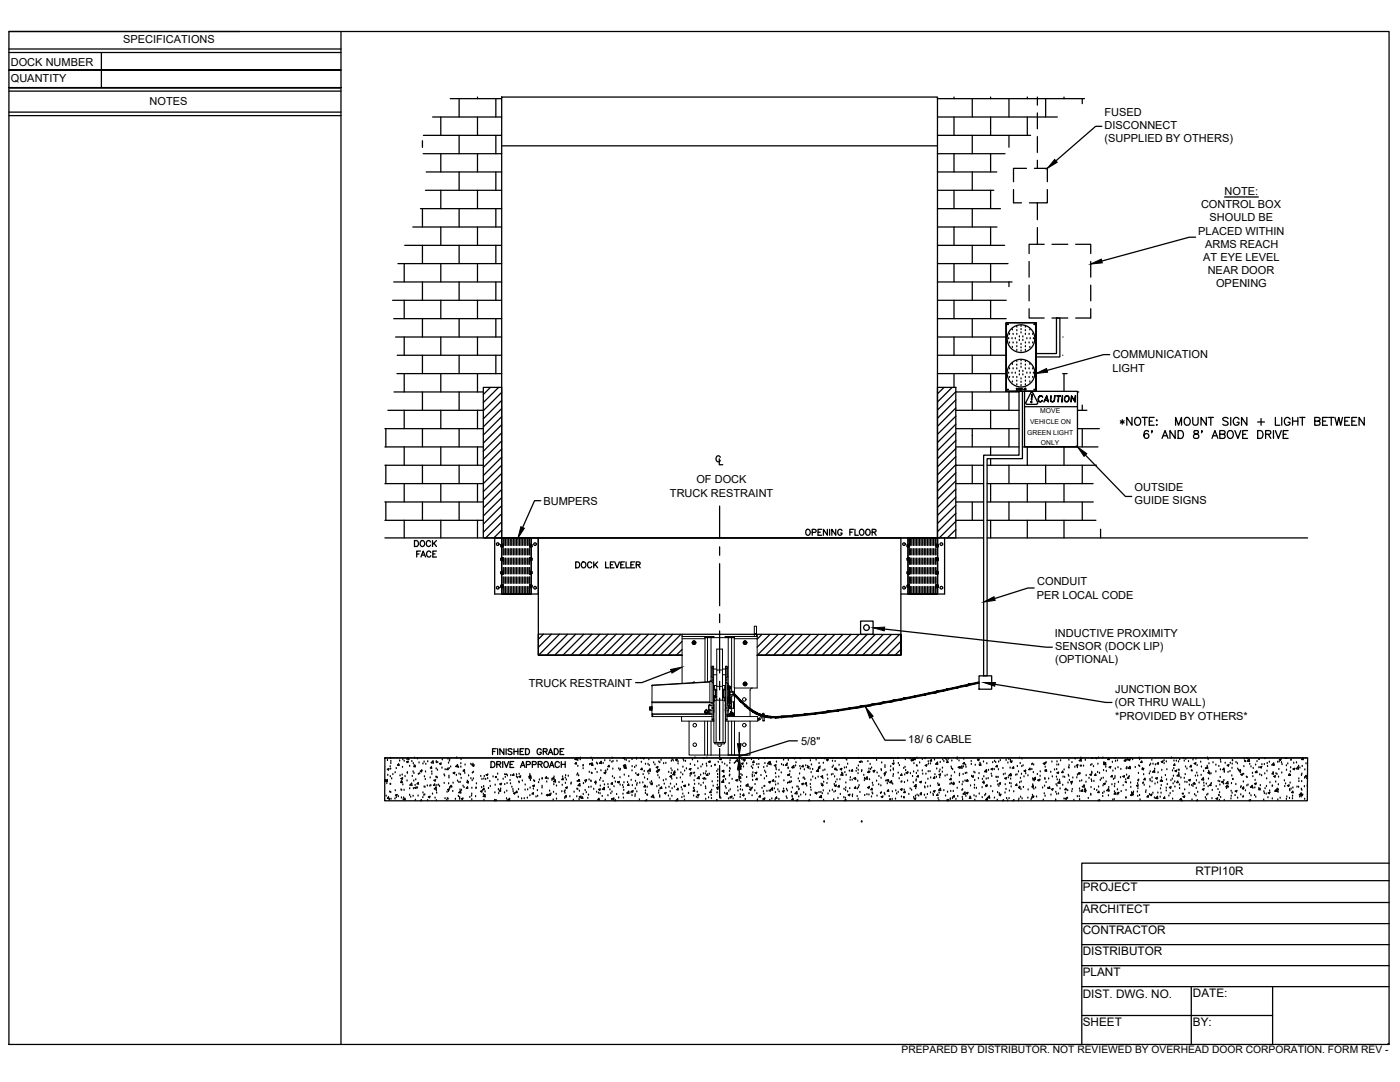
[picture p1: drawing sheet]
<svg xmlns="http://www.w3.org/2000/svg" width="279mm" height="216mm" viewBox="0 0 279 216" stroke-linecap="round" stroke-linejoin="round" font-family="sans-serif">
<defs><g id="words">
<g font-size="2.3">
<text x="216.1" y="177.8">PROJECT</text>
<text x="238.6" y="174.5">RTPI10R</text>
<text x="216.1" y="182.2">ARCHITECT</text>
<text x="216.1" y="186.4">CONTRACTOR</text>
<text x="216.1" y="190.5">DISTRIBUTOR</text>
<text x="216.1" y="194.7">PLANT</text>
<text x="216.1" y="199.1">DIST. DWG. NO.</text>
<text x="238.1" y="199">DATE:</text>
<text x="216.1" y="204.7">SHEET</text>
<text x="238.1" y="204.6">BY:</text>
</g>
<g font-size="2.2">
<text x="24.6" y="8.7">SPECIFICATIONS</text>
<text x="2.2" y="13.2">DOCK NUMBER</text>
<text x="2.2" y="16.3">QUANTITY</text>
<text x="29.9" y="20.9">NOTES</text>
<text x="220.4" y="23.1">FUSED</text>
<text x="220.4" y="25.8">DISCONNECT</text>
<text x="220.5" y="28.4">(SUPPLIED BY OTHERS)</text>
<text x="239.7" y="41.5">CONTROL BOX</text>
<text x="244.4" y="38.8">NOTE:</text>
<text x="239.1" y="46.8">PLACED WITHIN</text>
<text x="241.4" y="44.2">SHOULD BE</text>
<text x="240.1" y="52.1">AT EYE LEVEL</text>
<text x="240.5" y="49.4">ARMS REACH</text>
<text x="241" y="54.7">NEAR DOOR</text>
<text x="242.7" y="57.4">OPENING</text>
<text x="222.1" y="71.5">COMMUNICATION</text>
<text x="222" y="74.2">LIGHT</text>
<text x="108.5" y="100.7">BUMPERS</text>
<text x="133.7" y="99.1">TRUCK RESTRAINT</text>
<text x="139" y="96.5">OF DOCK</text>
<text x="226.4" y="100.6">GUIDE SIGNS</text>
<text x="226.4" y="98">OUTSIDE</text>
<text x="206.9" y="119.4">PER LOCAL CODE</text>
<text x="207" y="116.8">CONDUIT</text>
<text x="210.5" y="127">INDUCTIVE PROXIMITY</text>
<text x="210.6" y="129.7">SENSOR (DOCK LIP)</text>
<text x="105.6" y="137">TRUCK RESTRAINT</text>
<text x="210.6" y="132.3">(OPTIONAL)</text>
<text x="222.5" y="140.9">(OR THRU WALL)</text>
<text x="222.5" y="143.6">*PROVIDED BY OTHERS*</text>
<text x="222.6" y="138.3">JUNCTION BOX</text>
<text x="159.9" y="148.6">5/8&quot;</text>
<text x="181.3" y="148.3">18/ 6 CABLE</text>
</g>
<text font-size="2.1" x="179.9" y="210.2">PREPARED BY DISTRIBUTOR. NOT REVIEWED BY OVERHEAD DOOR CORPORATION. FORM REV -</text>
<g font-size="1.4">
<text x="207.6" y="82.4">MOVE</text>
<text x="205" y="86.7">GREEN LIGHT</text>
<text x="205.6" y="84.6">VEHICLE ON</text>
<text x="207.8" y="88.9">ONLY</text>
</g>
</g></defs>
<!-- layer: 0 -->
<g fill="none" stroke="#000" stroke-width=".25">
<path d="M1.8 10.5h66.3M1.8 18.2h66.3M1.8 9.8h66.3M1.8 14h66.3h-66.3M1.8 17.5h66.3M1.8 6.3h275.4v202.1h-275.4zM1.8 6.3h46.1M20.2 10.5v7M68.1 6.3v202.1M89.9 19.7h10.2M91.6 19.7v3.6M95.3 19.4v.3"/>
<path d="M99 19.7v3.6M100.1 19.4h87v87.9h-87zM187.1 19.7h29.3M190.4 19.4v.3M194 19.7v3.6M197.7 19.4v.3M201.4 19.7v3.6M205 19.4v.3M207 19.4v1.6M208.7 19.7v3.6M212.3 19.4v.3M216 19.7v1"/>
<path d="M1.8 22.4h66.3M1.8 23.1h66.3M84.3 28.1v1.3M84.5 30.7h15.6M84.5 27h15.6M84.9 38h15.2M85.1 34.3h15M86.3 23.3h13.8M88 23.3v3.7M88 30.7v3.6M88 38v3.6M91.6 27v3.7"/>
<path d="M91.6 34.3v3.7M95.3 23.3v3.7M95.3 30.7v3.6M95.3 38v3.6M99 27v3.7M99 34.3v3.7M100.1 29.1h87M187.1 27h18.6M187.1 30.7h13.5M187.1 34.3h11.8M187.1 38h11.2M187.1 23.3h23.9"/>
<path d="M190.4 23.3v3.7M190.4 30.7v3.6M190.4 38v3.6M194 27v3.7M194 34.3v3.7M197.7 23.3v3.7M197.7 30.7v3.6M197.7 38v3.6M201.4 27v2.4M202.3 37.8v2.7h1.6M204.9 33.6h-2.6v2.7M205 23.3v3.7"/>
<path d="M206.4 33.6h2.6v2.7M207 22.5v3.2M207 27.3v3.1M207 32v1.6M209 37.8v2.7h-2M219.9 25.2h-1.2l-8 6.9M244.4 39.3h6.7M78.4 59.9h21.7M78.6 56.3h21.5M79.4 52.6h20.7M80.7 52.6v3.7M80.7 59.9v3.7"/>
<path d="M80.8 49h19.3M82.4 45.3h17.7M83.9 41.6h16.2M84.3 41.6v3.7M84.3 49v3.6M84.3 56.3v3.6M88 45.3v3.7M88 52.6v3.7M88 59.9v3.7M91.6 41.6v3.7M91.6 49v3.6M91.6 56.3v3.6"/>
<path d="M95.3 45.3v3.7M95.3 52.6v3.7M95.3 59.9v3.7M99 41.6v3.7M99 49v3.6M99 56.3v3.6M187.1 41.6h12.6M187.1 45.3h11.9M187.1 49h13.4M187.1 52.6h14.1M187.1 56.3h14.9M187.1 59.9h13.7"/>
<path d="M190.4 59.9v3.7M190.4 45.3v3.7M190.4 52.6v3.7M194 41.6v3.7M194 49v3.6M194 56.3v3.6M197.7 45.3v3.7M197.7 52.6v3.7M197.7 59.9v3.7M201.4 56.3v.9M205.4 52.2v3.1M205.4 56.9v3.1"/>
<path d="M205.4 40.5h1.6v3.3M207 45.4v3.3M208.4 48.7h-3v1.9M210 48.7h3.1M214.7 48.7h3v1.9M217.7 52.2v3.1M217.7 56.9v3.1M238.6 47.3h-1.2l-17.5 4.8M78.6 63.6h21.5M78.6 78.2h17.9M79 67.2h21.1M79.2 74.5h20.9"/>
<path d="M79.3 70.9h20.8M80.7 67.2v3.7M80.7 74.5v3.7M84.3 63.6v3.6M84.3 70.9v3.6M84.3 78.2v3.7M88 67.2v3.7M88 74.5v3.7M91.6 63.6v3.6M91.6 70.9v3.6M91.6 78.2v3.7M95.3 67.2v3.7"/>
<path d="M95.3 74.5v3.7M96.5 77.3h3.6v30h-3.6zM97.9 77.3l-1.4 1.4M99 63.6v3.6M99 70.9v3.6M99.5 77.3l-3 3M100.1 78.3l-3.6 3.7M100.1 79.9l-3.6 3.7M187.1 63.6h13.7M187.1 67.2h13.7M187.1 70.9h13.7M187.1 74.5h13.7"/>
<path d="M187.1 77.3h3.7v30h-3.7zM188.4 77.3l-1.3 1.3M190 77.3l-2.9 2.9M190.4 67.2v3.7M190.4 74.5v2.8M190.8 78.2l-3.7 3.6M190.8 79.8l-3.7 3.7M190.8 78.2h12.6M194 63.6v3.6M194 70.9v3.6M194 78.2v3.7M197.7 67.2v3.7"/>
<path d="M197.7 74.5v3.7M200.8 64.4h6v13.7h-6h6v-13.7h-6v13.7zM201.3 74.5h.1M201.3 67.6h.1M201.4 78.2v3.7M201.5 73.6h.1M201.5 75.3h.1M201.5 66.7h.1M201.5 68.4h.1M202 74.5h.1M202 67.6h.1M202 72.7h.1"/>
<path d="M202 76.2h.1M202 65.8h.1M202 69.3h.1M202.2 73.6h.1M202.2 75.3h.1M202.2 66.7h.1M202.2 68.4h.1M202.6 74.5h.1M202.6 67.6h.1M202.8 77.6l.2-.1-.2 .4h.2M202.9 72.1h.1M202.9 72.9h.1"/>
<path d="M202.9 73.6h.1M202.9 75.3h.1M202.9 76.1h.1M202.9 76.8h.1M202.9 65.3h.1M202.9 66h.1M202.9 66.7h.1M202.9 68.4h.1M202.9 69.2h.1M202.9 69.9h.1M203.4 78.1h.6v13.4h-7v43.4h-.7v-44.1h7.1zM203.4 77.6h-.3l.1 .3 .2-.1"/>
<path d="M203.4 74.1h.1M203.4 74.8h.1M203.4 67.2h.1M203.4 67.9h.1M203.5 77.6h.2l-.2 .3h.2M203.8 72h.1M203.8 72.6h.1M203.8 73.3h.1M203.8 76.9h.1M203.8 76.3h.1M203.8 75.6h.1M203.8 65.1h.1"/>
<path d="M203.8 65.8h.1M203.8 66.4h.1M203.8 70.1h.1M203.8 69.4h.1M203.8 68.7h.1M204 77.6a.15 .15 0 0 0-.2 0 .15 .15 0 0 0 0 .2 .15 .15 0 0 0 .2 0M204.1 74.1h.1M204.1 74.8h.1M204.1 67.2h.1M204.1 67.9h.1M204.1 77.7h.3M204.5 78.1h10.5v11.1h-10.5z"/>
<path d="M204.6 77.5l.1 .3h-.2l.2-.2zM204.6 72.1h.1M204.6 72.9h.1M204.6 73.6h.1M204.6 75.3h.1M204.6 76.8h.1M204.6 76.1h.1M204.6 65.3h.1M204.6 66h.1M204.6 66.7h.1M204.6 68.4h.1M204.6 69.9h.1"/>
<path d="M204.6 69.2h.1M204.9 74.5h.1M204.9 67.6h.1M205.4 73.6h.1M205.4 75.3h.1M205.4 66.7h.1M205.4 68.4h.1M205.4 61.6v1.9h3M205.5 72.7h.1M205.5 76.2h.1M205.5 65.8h.1M205.5 69.3h.1"/>
<path d="M205.6 74.5h.1M205.6 67.6h.1M205.7 78.5a.26 .26 0 0 1 .2-.2 .26 .26 0 0 1 .2 .2M205.7 78.5l-1 1.8M205.9 78.7l-.1 1.1zM206.1 73.6h.1M206.1 75.3h.1M206.1 66.7h.1M206.1 68.4h.1M206.2 78.5l.9 1.8v.2l-.3 .2M206.2 74.5h.1M206.2 67.6h.1"/>
<path d="M207.5 79h.3l.3 .2a.49 .49 0 0 0-.7-.2 .49 .49 0 0 0-.2 .7 .42 .42 0 0 0 .4 .4 .42 .42 0 0 0 .4-.2 .45 .45 0 0 1-.5 .3 .45 .45 0 0 1-.3-.5zM208.5 79.9h.7M208.5 79.8h.6M208.9 79l.4 1.2-.4-1.1-.6 1.1zM209.7 79v.8l.3 .3 .3-.1 .2-1v.8l-.2 .3-.3 .1-.3-.2zM210 63.5h3.1M210.8 63.5h.7v7.7h-4.7v-.7h4zM210.9 79h.8zM211.2 79l-.1 1.2 .2-1.2M212 79l-.1 1.2zM212.1 70.9h.1M212.1 74.5h.9"/>
<path d="M212.1 67.2h.1M212.3 74.5v3.6M212.6 79.1l.1-.1a.61 .61 0 0 1 .7 .5 .61 .61 0 0 1-.4 .7 .6 .6 0 0 1-.6-.4 .6 .6 0 0 1 .2-.7zM212.7 79.1l.2-.1a.55 .55 0 0 1 .4 .7 .55 .55 0 0 1-.7 .4l-.1-.7zM213.8 79l.7 1 .2-1-.2 1.2-.6-1.1-.2 1.1zM215 78.2h.3M217.7 61.6v1.9h-3M221.5 70.8h-1.3l-11.2 3.1M76.8 85.5h19.7M76.8 89.2h19.7M76.8 92.8h19.7M77 85.5v3.7"/>
<path d="M77 92.8v3.7M77.4 81.9h19.1M80.7 81.9v3.6M80.7 89.2v3.6M80.7 96.5v3.7M84.3 85.5v3.7M84.3 92.8v3.7M88 81.9v3.6M88 89.2v3.6M88 96.5v3.7M91.6 85.5v3.7M91.6 92.8v3.7"/>
<path d="M95.3 81.9v3.6M95.3 89.2v3.6M95.3 96.5v3.7M100.1 81.5l-3.6 3.7M100.1 83.1l-3.6 3.7M100.1 84.8l-3.6 3.6M100.1 86.4l-3.6 3.6M100.1 88l-3.6 3.7M100.1 89.6l-3.6 3.7M100.1 91.2l-3.6 3.7M100.1 92.8l-3.6 3.7h-19.7M100.1 94.5l-3.6 3.6"/>
<path d="M100.1 96.1l-3.6 3.6M100.1 97.7l-3.6 3.6M100.1 99.3l-3.6 3.7M107.9 99.9h-1.2l-2.4 5.3M143.6 91.5v1.2h.6M143.7 91.2a.43 .43 0 0 0-.5-.2 .43 .43 0 0 0-.3 .4 .49 .49 0 0 0 .2 .7 .49 .49 0 0 0 .6-.1v-.1M190.8 89.5l-3.7 3.7M190.8 91.1l-3.7 3.7M190.8 92.7l-3.7 3.7M190.8 94.3l-3.7 3.7M190.8 95.9l-3.7 3.7M190.8 81.4l-3.7 3.7"/>
<path d="M190.8 83l-3.7 3.7M190.8 84.6l-3.7 3.7M190.8 86.3l-3.7 3.6M190.8 87.9l-3.7 3.6M190.8 97.6l-3.7 3.6M190.8 99.2l-3.7 3.6M190.8 81.9h12.6M190.8 85.5h12.6M190.8 89.2h12.6M190.8 92.8h5.5M190.8 96.5h5.5M194 85.5v3.7"/>
<path d="M194 92.8v3.7M197 92.8h21.8M197 96.5h21.1M197.7 81.9v3.6M197.7 89.2v1.6M197.7 91.5v1.3M197.7 96.5v3.7M201.4 85.5v3.7M201.4 92.8v3.7M204 89.2h15.1M204.5 81.2h10.5M204.7 80.3v.2l.3 .2h1.8"/>
<path d="M205 89.2v3.6M205 96.5v3.7M205.7 80.2l.2-.1 .1 .2h-.2zM205.8 80.2h.1M208.7 89.2h.1M208.7 92.8v3.7M212.3 89.2v3.6M212.3 96.5v3.7M215 81.9h1.9M215 85.5h4.4M216 80.8v1.1M216 85.5v3.7"/>
<path d="M216 92.8v3.7M216.6 90.8l8 8.3h1.2M223.6 84l.7 .4M224 83.7v.9M224.3 84l-.7 .4M225.9 83.3v1.6l-1-1.6v1.6M226.6 83.5a.58 .58 0 0 1 .7-.2 .58 .58 0 0 1 .3 .6v.4a.6 .6 0 0 1-.6 .6 .6 .6 0 0 1-.6-.6zM227.9 83.3h1.1M228.5 83.3v1.6M229.2 86.1a.47 .47 0 0 0-.7-.1 .9 .9 0 0 0 .3 1.5 .49 .49 0 0 0 .5-.5 .49 .49 0 0 0-.5-.5 .49 .49 0 0 0-.5 .5M229.4 84h.6M229.9 86.1v-.2l.1 .2-.2 .3"/>
<path d="M230.3 83.3h-.9v1.6h.9M230.8 83.9h.1zM230.8 84.8h.1zM231.9 87.5l.6-1.6 .6 1.6M232.1 87h.8M234.5 85.9v1.6l-1-1.6v1.6M234.6 84.9v-1.6l.6 1.6 .6-1.6v1.6M235.1 85.9h.5a.83 .83 0 0 1 .6 .8 .83 .83 0 0 1-.6 .8h-.5zM236.5 83.5a.58 .58 0 0 1 .6-.2 .58 .58 0 0 1 .4 .6v.4a.6 .6 0 0 1-.6 .6 .6 .6 0 0 1-.6-.6zM238 83.3v1.1a.54 .54 0 0 0 .6 .5 .54 .54 0 0 0 .5-.5v-1.1M238.3 86a.32 .32 0 0 0 .2 .5l.3 .1a.45 .45 0 0 1 .5 .4 .45 .45 0 0 1-.4 .5h-.3a.45 .45 0 0 1-.4-.5 .45 .45 0 0 1 .5-.4l.4-.2 .1-.3a.6 .6 0 0 0-.9-.1zM239.8 86.1v-.2l.1 .2-.1 .3"/>
<path d="M240.7 83.3v1.6l-1-1.6v1.6M241.1 83.3h1.1M241.6 83.3v1.6M241.9 87.5l.6-1.6 .6 1.6M242.1 87h.7M243.4 86.7l.9-.1 .2-.2-.2-.4-.9-.1v1.6h.7a.41 .41 0 0 0 .4-.3 .41 .41 0 0 0-.2-.5h-.2M245.1 83.5a.59 .59 0 0 0-.6-.2 .59 .59 0 0 0-.5 .4l1.1 .7v.2l-.4 .3-.7-.3M245.2 86a.78 .78 0 0 1 1 .5 .78 .78 0 0 1-.5 1 .82 .82 0 0 1-.8-.6 .82 .82 0 0 1 .3-.9zM245.6 83.3v1.6M246.4 85.9l.6 1.6 .6-1.6M247.3 83.7a.59 .59 0 0 0-.7-.4 .59 .59 0 0 0-.5 .6v.4a.57 .57 0 0 0 .6 .6 .57 .57 0 0 0 .6-.6h-.4M248 86.7h.6"/>
<path d="M248.8 83.3v1.6l-1-1.6v1.6M249 85.9h-1v1.6h1M251 85.9h.5a.83 .83 0 0 1 .6 .8 .83 .83 0 0 1-.6 .8h-.5zM251 84.2h1.3M251.7 83.5v1.4M252.6 86.7l.9-.1 .1-.2v-.3l-.3-.2h-.7v1.6M253.1 86.7l.5 .8M254.1 85.9v1.6M254.5 83.3v1.6h.9M254.5 85.9l.6 1.6 .6-1.6M255.8 83.3v1.6M256.1 86.7h.6"/>
<path d="M257.1 85.9h-1v1.6h1M257.5 83.7a.58 .58 0 0 0-.7-.4 .58 .58 0 0 0-.5 .6v.4a.56 .56 0 0 0 .6 .6 .56 .56 0 0 0 .6-.6h-.4M258 84h1M258 83.3v1.6M259 83.3v1.6M259.4 83.3h1M259.9 83.3v1.6M262.4 84h.9l.1-.4-.3-.3h-.7v1.6l.9-.1 .1-.5-.3-.3M263.9 84h.7M264.9 83.3h-1v1.6h1M265.2 83.3h1M265.7 83.3v1.6"/>
<path d="M266.4 83.3l.4 1.6 .4-1.6 .3 1.6 .4-1.6M268.4 84h.6M269.3 83.3h-.9v1.6h.9M269.8 84h.6M270.8 83.3h-1v1.6h1M272.3 83.3v1.6l-1.1-1.6v1.6M76.8 107.3h119.5M76.8 100.2h19.7M76.8 103.8h19.7M77 100.2v3.6M80.7 103.8v3.5M82.7 107.9h.4a.64 .64 0 0 1 .4 .6 .64 .64 0 0 1-.4 .6h-.4z"/>
<path d="M83.2 110.5h.4M83.9 110h-.7v1.1M84 108a.55 .55 0 0 1 .8 .2 .55 .55 0 0 1-.3 .8 .56 .56 0 0 1-.7-.3 .56 .56 0 0 1 .2-.7zM84 111.1l.5-1.1 .4 1.1M84.2 110.8h.6M84.3 100.2v3.6M85.9 108.2a.42 .42 0 0 0-.5-.3 .42 .42 0 0 0-.3 .4v.3a.43 .43 0 0 0 .3 .5 .43 .43 0 0 0 .5-.3M86 110.3a.43 .43 0 0 0-.5-.3 .43 .43 0 0 0-.4 .4v.3a.44 .44 0 0 0 .4 .4 .44 .44 0 0 0 .5-.2M86.3 107.9v1.2M86.4 110.5h.4M86.6 108.4l.5 .7M87.1 110h-.7v1.1h.7"/>
<path d="M87.1 107.9l-.8 .8M88 103.8v3.5M91.6 100.2v3.6M95.3 103.8v3.5M98.7 107.3v11.2h8.7v-11.2M100 108.7v.4M100 111.4v.4M100 114.1v.4M100 116.8v.4M100.1 108.7h-.2v.4h.2M100.1 116.8h-.2v.3l.2 .1M100.1 114.1h-.2v.3l.2 .1"/>
<path d="M100.1 111.4h-.2v.3l.2 .1M100.1 108.6v.6M100.1 116.7v.3M100.1 117v.2M100.1 114v.3M100.1 114.3v.3M100.1 111.3v.6M100.1 100.9l-3.6 3.7M100.1 102.5l-3.6 3.7M100.1 105.8l-1.5 1.5M100.1 104.2l-3.2 3.1M100.1 108.9h.3h-.3"/>
<path d="M100.1 117h.3h-.3M100.1 114.3h.3h-.3M100.1 111.6h.3h-.3M100.1 107.3h5.9v11.2h-5.9zM100.4 108.6v.6M100.4 116.7v.5M100.4 114v.6M100.4 111.3v.6M100.4 107.3v1.9h-.3v-.6h.3M100.4 109.5v1.2M100.4 111.9h-.3v-.6h.3v1.3M100.4 113.2v1.4h-.3v-.6h.3"/>
<path d="M100.4 115.1v1.3M100.4 117.3h-.3v-.6h.3v1.8M100.6 107.3v1.5M100.6 109.5v1.2M100.6 111.4v1.2M100.6 113.2v1.3M100.6 115.1v1.3M100.6 117v1.5M100.9 107.3v1.5M100.9 109.5v1.2M100.9 111.4v1.2M100.9 113.2v1.3"/>
<path d="M100.9 115.1v1.3M100.9 117v1.5M101.2 107.3v1.5M101.2 109.5v1.2M101.2 111.4v1.2M101.2 113.2v1.3M101.2 115.1v1.3M101.2 117v1.5M101.5 107.3v1.5M101.5 109.5v1.2M101.5 111.4v1.2M101.5 113.2v1.3"/>
<path d="M101.5 115.1v1.3M101.5 117v1.5M101.8 107.3v1.5M101.8 109.5v1.2M101.8 111.4v1.2M101.8 113.2v1.3M101.8 115.1v1.3M101.8 117v1.5M102.1 107.3v1.5M102.1 109.5v1.2M102.1 111.4v1.2M102.1 113.2v1.3"/>
<path d="M102.1 115.1v1.3M102.1 117v1.5M102.4 107.3v1.5M102.4 109.5v1.2M102.4 111.4v1.2M102.4 113.2v1.3M102.4 115.1v1.3M102.4 117v1.5M102.8 107.3v1.5M102.8 109.5v1.2M102.8 111.4v1.2M102.8 113.2v1.3"/>
<path d="M102.8 115.1v1.3M102.8 117v1.5M103.1 107.3v1.5M103.1 109.5v1.2M103.1 111.4v1.2M103.1 113.2v1.3M103.1 115.1v1.3M103.1 117v1.5M103.4 107.3v1.5M103.4 109.5v1.2M103.4 111.4v1.2M103.4 113.2v1.3"/>
<path d="M103.4 115.1v1.3M103.4 117v1.5M103.7 107.3v1.5M103.7 109.5v1.2M103.7 111.4v1.2M103.7 113.2v1.3M103.7 115.1v1.3M103.7 117v1.5M104 107.3v1.5M104 109.5v1.2M104 111.4v1.2M104 113.2v1.3"/>
<path d="M104 115.1v1.3M104 117v1.5M104.3 107.3v1.5M104.3 109.5v1.2M104.3 111.4v1.2M104.3 113.2v1.3M104.3 115.1v1.3M104.3 117v1.5M104.6 107.3v1.5M104.6 109.5v1.2M104.6 111.4v1.2M104.6 113.2v1.3"/>
<path d="M104.6 115.1v1.3M104.6 117v1.5M104.9 107.3v1.5M104.9 109.5v1.2M104.9 111.4v1.2M104.9 113.2v1.3M104.9 115.1v1.3M104.9 117v1.5M105.2 107.3v1.5M105.2 109.5v1.2M105.2 111.4v1.2M105.2 113.2v1.3"/>
<path d="M105.2 115.1v1.3M105.2 117v1.5M105.6 107.3v1.5M105.6 109.5v1.2M105.6 111.4v1.2M105.6 113.2v1.3M105.6 115.1v1.3M105.6 117v1.5M105.7 109.2h.3M105.7 116.7h.3M105.7 107.3v1.9M105.7 109.5v1.2"/>
<path d="M105.7 111.3v1.3M105.7 113.2v1.4M105.7 115.1v1.3M105.7 116.7v1.8M105.7 114h.3v.6M105.7 114.6h.3M105.7 111.3h.3M105.7 116.7v.5l.3 .1M105.7 114v.6M105.7 111.3v.6h.3M106 108.9h-.3h.3M106 117h-.3h.3"/>
<path d="M106 114.3h-.3h.3M106 111.6h-.3h.3M106 108.6v.6M106 116.7v.3M106 117v.2M106 114v.3M106 114.3v.3M106 111.3v.6M106 108.7h.2l-.1 .4M106 116.7v.6M106 109.1h.1M106 116.8h.1"/>
<path d="M106 114.1h.1M106 111.4h.1M106 108.6h-.3v.6M106.1 116.8l.1 .3-.2 .1M106.1 114.1l.1 .3-.2 .1M106.1 111.4l.1 .3-.2 .1M106.1 108.7v.4M106.1 111.4v.4M106.1 114.1v.4M106.1 116.8v.4M107.4 107.3h72.4v23.4h-28.7h28.7v-4.1l-72.4-.1v4.2h28.7h-28.7zM114.9 112.1h.4a.64 .64 0 0 1 .4 .6 .64 .64 0 0 1-.4 .6h-.4z"/>
<path d="M116.1 112.3l.1-.1a.55 .55 0 0 1 .7 .5 .55 .55 0 0 1-.7 .5l-.2-.3zM118.1 112.4a.43 .43 0 0 0-.5-.3 .43 .43 0 0 0-.3 .5v.3a.43 .43 0 0 0 .3 .4 .43 .43 0 0 0 .5-.3M118.5 112.1v1.2M118.8 112.6l.5 .7M119.3 112.1l-.8 .8M120.9 112.1v1.2h.6M121.8 112.7h.5M122.5 112.1h-.7v1.2h.7M122.7 112.1l.4 1.2 .5-1.2M123.9 112.7h.4M124.6 112.1h-.7v1.2h.7M124.9 112.1v1.2h.7"/>
<path d="M125.9 112.7h.5M126.6 112.1h-.7v1.2h.7M127 112.7l.7-.1v-.4l-.7-.1v1.2M127.4 112.7l.4 .6M143.6 101v6.4M143.6 109.1v1.7M143.6 112.5v8.4M161 105.7l.1-.1a.57 .57 0 0 1 .6 .6 .57 .57 0 0 1-.7 .5l-.2-.3zM162.1 106.2h.7l.1-.2-.1-.3-.7-.1v1.2M163.3 106.2h.4M164 105.6h-.7v1.2h.7M165.1 105.6v1.2l-.8-1.2v1.2"/>
<path d="M165.6 105.6v1.2M166.8 105.6v1.2l-.8-1.2v1.2M168 105.9a.44 .44 0 0 0-.5-.3 .44 .44 0 0 0-.3 .5v.3a.42 .42 0 0 0 .4 .4 .42 .42 0 0 0 .4-.4h-.2M169.6 106.2h.5M170.3 105.6h-.7v1.2M170.6 105.6v1.2h.7M171.6 105.8l.1-.1a.55 .55 0 0 1 .7 .5 .55 .55 0 0 1-.7 .5l-.2-.3zM172.9 105.8l.2-.2a.57 .57 0 0 1 .6 .7 .57 .57 0 0 1-.7 .4l-.2-.3zM174.1 106.2l.6-.1 .1-.4-.7-.1v1.2M174.4 106.2l.4 .6M181 114.4l.2 .1M181 109.1h.1"/>
<path d="M181.1 109.1h.1M181.1 116.8h.1M181.1 114.1h.1M181.1 111.4h.1M181.1 116.8l-.1 .3 .2 .1M181.1 111.4l-.1 .3 .2 .1M181.1 108.7v.4M181.1 114.1v.4M181.1 116.8h-.1M181.1 114.1h-.1M181.1 111.4h-.1M181.2 108.7h-.2"/>
<path d="M181.2 108.6v.6M181.2 116.7v.3M181.2 117v.2M181.2 114v.3M181.2 114.3v.3M181.2 111.3v.6M181.2 107.3h5.9v11.2h-5.9zM181.2 108.9h.3h-.3M181.2 117h.3h-.3M181.2 114.3h.3h-.3M181.2 111.6h.3h-.3M181.5 108.6v.6"/>
<path d="M181.5 116.7v.5M181.5 114v.6M181.5 111.3v.6M181.5 107.3v1.9h-.3v-.6h.3M181.5 117.3h-.3v-.6h.3v1.8M181.5 113.2v1.4h-.3v-.6h.3M181.5 111.9h-.3v-.6h.3v1.3M181.5 109.5v1.2M181.5 115.1v1.3M181.7 107.3v1.5M181.7 109.5v1.2M181.7 111.4v1.2"/>
<path d="M181.7 113.2v1.3M181.7 115.1v1.3M181.7 117v1.5M182 107.3v1.5M182 109.5v1.2M182 111.4v1.2M182 113.2v1.3M182 115.1v1.3M182 117v1.5M182.3 107.3v1.5M182.3 109.5v1.2M182.3 111.4v1.2"/>
<path d="M182.3 113.2v1.3M182.3 115.1v1.3M182.3 117v1.5M182.6 107.3v1.5M182.6 109.5v1.2M182.6 111.4v1.2M182.6 113.2v1.3M182.6 115.1v1.3M182.6 117v1.5M182.9 107.3v1.5M182.9 109.5v1.2M182.9 111.4v1.2"/>
<path d="M182.9 113.2v1.3M182.9 115.1v1.3M182.9 117v1.5M183.2 107.3v1.5M183.2 109.5v1.2M183.2 111.4v1.2M183.2 113.2v1.3M183.2 115.1v1.3M183.2 117v1.5M183.5 107.3v1.5M183.5 109.5v1.2M183.5 111.4v1.2"/>
<path d="M183.5 113.2v1.3M183.5 115.1v1.3M183.5 117v1.5M183.8 107.3v1.5M183.8 109.5v1.2M183.8 111.4v1.2M183.8 113.2v1.3M183.8 115.1v1.3M183.8 117v1.5M184.1 107.3v1.5M184.1 109.5v1.2M184.1 111.4v1.2"/>
<path d="M184.1 113.2v1.3M184.1 115.1v1.3M184.1 117v1.5M184.5 107.3v1.5M184.5 109.5v1.2M184.5 111.4v1.2M184.5 113.2v1.3M184.5 115.1v1.3M184.5 117v1.5M184.8 107.3v1.5M184.8 109.5v1.2M184.8 111.4v1.2"/>
<path d="M184.8 113.2v1.3M184.8 115.1v1.3M184.8 117v1.5M185.1 107.3v1.5M185.1 109.5v1.2M185.1 111.4v1.2M185.1 113.2v1.3M185.1 115.1v1.3M185.1 117v1.5M185.4 107.3v1.5M185.4 109.5v1.2M185.4 111.4v1.2"/>
<path d="M185.4 113.2v1.3M185.4 115.1v1.3M185.4 117v1.5M185.7 107.3v1.5M185.7 109.5v1.2M185.7 111.4v1.2M185.7 113.2v1.3M185.7 115.1v1.3M185.7 117v1.5M186 107.3v1.5M186 109.5v1.2M186 111.4v1.2"/>
<path d="M186 113.2v1.3M186 115.1v1.3M186 117v1.5M186.3 107.3v1.5M186.3 109.5v1.2M186.3 111.4v1.2M186.3 113.2v1.3M186.3 115.1v1.3M186.3 117v1.5M186.6 107.3v1.5M186.6 109.5v1.2M186.6 111.4v1.2"/>
<path d="M186.6 113.2v1.3M186.6 115.1v1.3M186.6 117v1.5M186.8 114h.3v.6h-.3M186.8 107.3v1.9M186.8 109.5v1.2M186.8 111.3v1.3M186.8 113.2v1.4M186.8 115.1v1.3M186.8 116.7v1.8M186.8 108.6h.3v.6h-.3zM186.8 116.7h.3v.6l-.3-.1z"/>
<path d="M186.8 114v.6M186.8 111.3h.3v.6h-.3zM187.1 108.6v.6M187.1 116.7v.3M187.1 117v.2M187.1 114v.3M187.1 114.3v.3M187.1 111.3v.6M187.1 108.9h-.3h.3M187.1 117h-.3h.3M187.1 114.3h-.3h.3M187.1 111.6h-.3h.3"/>
<path d="M187.1 108.7h.2v.4h-.2M187.1 116.8h.2v.3l-.2 .1M187.1 114.1h.2v.3l-.2 .1M187.1 111.4h.2v.3l-.2 .1M187.2 108.7v.4M187.2 111.4v.4M187.2 114.1v.4M187.2 116.8v.4M188.5 107.3v11.2h-8.7M190.8 102.4l-3.7 3.7M190.8 100.8l-3.7 3.7M190.8 100.2h5.5"/>
<path d="M190.8 103.8h5.5M190.8 107.3h-.1M190.8 105.7l-1.7 1.6M190.8 104l-3.3 3.3M194 100.2v3.6M197 107.3h64M197 100.2h21.2M197 103.8h21.7M197.7 103.8v3.5M201.4 100.2v3.6M205 103.8v3.5M206.4 117.3h-1.3l-6.6 2.1"/>
<path d="M208.7 100.2v3.6M212.3 103.8v3.5M216 100.2v3.6M219.6 105.6v1.7M108.5 126.5l-1.1 1.1M110.1 126.5l-2.7 2.7M111.7 126.5l-4.2 4.2M113.3 126.6l-4.2 4.1M114.9 126.6l-4.2 4.1M116.5 126.6l-4.2 4.1M118.1 126.6l-4.2 4.1M119.7 126.6l-4.1 4.1"/>
<path d="M121.3 126.6l-4.1 4.1M123 126.6l-4.2 4.1M124.6 126.6l-4.2 4.1M126.2 126.6l-4.2 4.1M127.8 126.6l-4.2 4.1M129.4 126.6l-4.1 4.1M131 126.6l-4.1 4.1M132.7 126.6l-4.2 4.1M134 133.9l-5.9 2.3h-1.2M134.3 126.6l-4.2 4.1M135.9 126.6l-4.2 4.1M136.1 129.6l-1.1 1.1"/>
<path d="M136.1 128l-2.8 2.7M136.1 126.6v.4M143.6 122.5v1.7M143.6 125.9v8.4M143.6 136v1.6M143.6 139.3v8.4M151.1 126.6v.4M152 126.6l-.9 .9M153.6 126.6l-2.5 2.5M155.3 126.6l-4.2 4.1M156.9 126.6l-4.2 4.1M158.5 126.6l-4.2 4.1"/>
<path d="M160.1 126.6l-4.1 4.1M161.7 126.6l-4.1 4.1M163.4 126.6l-4.2 4.1M165 126.6l-4.2 4.1M166.6 126.6l-4.2 4.1M168.2 126.6l-4.1 4.1M169.8 126.6l-4.1 4.1M171.4 126.6l-4.1 4.1M171.7 123.9h2.5v2.7h-2.5zM173.1 126.6l-4.2 4.1M174.7 126.6l-4.2 4.1M176.3 126.6l-4.2 4.1"/>
<path d="M176.5 125.5l32.3 3.6h1.2M177.9 126.6l-4.1 4.1M179.5 126.6l-4.1 4.1M179.8 129.6l-1.2 1.1M179.8 128l-2.8 2.7M195.4 134.9h2.5v2.6h-2.5zM198.6 136.5l22.1 3.7h1.2M76.8 155.7l.1-.1 .1 .3h-.2M76.8 151.2h184.2l-.1 8.6h-184.1zM76.8 151.2h184.2M76.9 155.9l.4-.4v.5zM77.1 158.9h.1"/>
<path d="M77.2 156.4h.1M77.3 153.5l.3-.1-.1 .2zM77.3 151.7h.1M77.4 154.7h.1M77.5 159l.1 .3h-.3zM77.7 159.6h.1M77.8 158h.1M77.9 156.5h.1M77.9 153h.1M77.9 155h.1M77.9 151.3h.1M78 153.5h.1"/>
<path d="M78 156.5h.1M78 158.1h.1M78 151.9h.1M78 152.4h.1M78 159.5h.1M78.2 155.4h.1M78.4 154.6h.1M78.8 159.4h.1M78.9 154.2h.1M78.9 157.8h.1M78.9 158.6l.3-.1-.1 .3zM79.1 159.2h.1"/>
<path d="M79.1 153.4h.1M79.5 159h.1M79.5 152.4l.1 .3h-.3zM79.6 152.8h.1M79.8 151.8h.1M79.8 154.8h.1M80 157.6h.1M80 155.3l.3-.1v.3zM80.1 156h.1M80.1 159.2h.1M80.2 157.7h.1M80.2 155.9v.2h-.2z"/>
<path d="M80.2 156.2h.1M80.3 154.6h.1M80.3 153.1h.1M80.4 151.6h.1M80.4 156.6h.1M80.5 159.6h.1M80.6 159.2h.1M80.6 157.7h.1M80.7 151.9h.1M80.8 159.3l.1 .3h-.3zM80.8 155h.1M81.2 152l.3-.1-.1 .3z"/>
<path d="M81.2 155.8h.1M81.3 154.2h.1M81.3 154.3h.1M81.4 151.2l-.2 .2 .4 .1v-.3M81.7 158.7h.1M81.7 152.9h.1M81.8 157.4h.1M82 159.1h.1M82.1 156.3l.1 .4h-.4zM82.2 152h.1M82.3 154.9h.1M82.4 158.9h.1"/>
<path d="M82.4 154h.1M82.5 152.4h.1M82.5 157.4h.1M82.6 155.9h.1M82.6 154.3h.1M82.7 152.8h.1M82.7 151.3h.1M82.8 157.2l.3-.1-.1 .2zM82.8 152.7l-.2 .3h.3l-.1-.3M82.8 156.7h.1M82.9 159.7h.1M83 155.6h.1"/>
<path d="M83.3 157.2h.1M83.3 151.4h.1M83.4 158.8h.1M83.5 156.1v.3h-.3zM83.5 154.5h.1M83.6 152.2h.1M83.8 154.4h.1M83.9 153.9l.3-.2-.1 .3zM83.9 159.8l.2-.2v.2M84.2 153.8h.1M84.4 159.2h.1M84.4 158.2h.1"/>
<path d="M84.4 152.4h.1M84.6 158.7h.1M84.6 157h.1M84.6 152.1h.1M84.7 155h.1M84.8 158.6h.1M84.8 157.1h.1M84.9 155.6h.1M84.9 154h.1M85 152.5h.1M85.3 156.8h.1M85.3 159.8h.1"/>
<path d="M85.4 152h.1M85.5 159l.3-.1-.1 .3zM85.8 156.9h.1M85.9 155.2h.1M86 156.8h.1M86.1 152.2l.3-.4 .1 .5zM86.1 153v.3l-.2-.1zM86.2 154h.1M86.2 154.5h.1M86.3 158.5h.1M86.6 155.7l.3-.1-.1 .3zM86.7 156.4l.1 .3h-.3z"/>
<path d="M86.8 159.3h.1M87 155.1h.1M87 157l.1 .5-.4-.1zM87.1 153.4h.1M87.1 159.8h.1M87.1 152.2h.1M87.1 157.8h.1M87.1 152h.1M87.1 158.2h.1M87.2 155.1h.1M87.2 156.7h.1M87.2 155.2h.1"/>
<path d="M87.3 153.7h.1M87.4 152.2h.1M87.5 156.7h.1M87.7 156.9h.1M87.7 152.4l.3-.1-.1 .2zM88.2 153.3h.1M88.3 151.6h.1M88.6 154.6h.1M88.6 156.3h.1M88.7 154.8h.1M88.8 159.4h.1M88.8 153.6h.1"/>
<path d="M89.2 159.7h.1M89.2 158.1h.1M89.3 159.4h.1M89.3 157.5l.4-.1-.1 .3zM89.4 153.3v.3l-.2-.1zM89.4 151.5h.1M89.4 159.4h.1M89.5 157.9h.1M89.5 152.3h.1M89.5 156.4h.1M89.6 154.9h.1M89.6 155.2h.1"/>
<path d="M89.6 153.4h.1M89.7 151.8h.1M89.7 157.3h.1M89.7 151.5h.1M89.9 153h.1M90 156.7l.1 .3h-.3zM90.2 157h.1M90.4 157.9h.1M90.4 156.3h.1M90.4 154.2l.4-.1-.1 .3zM90.9 159.5h.1M91 153l.3-.4 .1 .4z"/>
<path d="M91.1 154.7h.1M91.1 151.2h.1M91.3 155.9h.1M91.5 158.9h.1M91.5 153.1h.1M91.6 156.1h.1M91.6 154.5h.1M91.7 159.5h.1M91.7 159.2h.1M91.8 157.6h.1M91.8 156.1h.1M91.9 157.8l.1 .4h-.4z"/>
<path d="M91.9 154.6h.1M92 153.1h.1M92 152.4h.1M92 151.6h.1M92 155.3h.1M92.1 159.4l.3-.1-.1 .2zM92.1 157.7h.1M92.4 156.9h.1M92.6 157.1h.1M92.7 153.6v.3l-.3-.1zM92.8 154.3h.1M92.8 152.7h.1"/>
<path d="M93.2 156.1l.3-.2-.1 .3zM93.3 155.9h.1M93.3 157v.3h-.2zM93.5 154.8h.1M93.8 159.1h.1M94 152.5h.1M94 155.4h.1M94.1 158.8h.1M94.1 159.6h.1M94.1 158.5h.1M94.2 157.3h.1M94.2 152.7h.1"/>
<path d="M94.2 155.8h.1M94.3 154.2h.1M94.3 152.8l.3-.2-.1 .3zM94.3 152.7h.1M94.4 152.5h.1M94.5 155.4h.1M94.5 154.1h.1M94.9 159h.1M95 157.3h.1M95 157.2h.1M95.1 156.4h.1M95.9 157.9l.3-.1-.1 .3z"/>
<path d="M95.9 154.9h.1M96.1 157.2h.1M96.2 155.5h.1M96.4 158.9l.4-.3v.4zM96.5 158.5h.1M96.5 157h.1M96.6 155.4h.1M96.6 157.3v.3h-.2zM96.6 159.7h.1M96.6 158.7h.1M96.6 154.9h.1M96.8 158h.1"/>
<path d="M96.9 155.5h.1M97 154.6l.3-.1-.1 .2zM97.3 155.4h.1M97.5 157.3h.1M97.7 155.9h.1M97.9 156.9h.1M98 152a.64 .64 0 0 1 .7 .2 .64 .64 0 0 1 0 .8l-.7 .1zM98.3 149.9h.5M98.4 155h.1M98.7 159.7h.1M98.8 158.2h.1M98.8 156.7h.1"/>
<path d="M98.9 155.2h.1M98.9 159.8l.1-.2-.3 .2M99 149.4h-.7v1.2M99 159.8h.1M99.1 155.1h.1M99.1 152.5h.7l.1-.4-.8-.1v1.1M99.3 154.5h.1M99.3 149.4v1.2M99.4 155.6h.1M99.5 157.5h.1M99.5 158.3h.1M99.5 152.5l.4 .6"/>
<path d="M99.8 156.4l.3-.1-.1 .3zM99.9 157.6v.3l-.3-.1zM99.9 157.4h.1M100.3 152v1.1M100.4 155.5h.1M100.6 149.4v1.2l-.8-1.2v1.2M100.6 152l.5 1.1 .4-1.1M100.7 158.2h.1M100.7 156.5h.1M100.8 155.1h.1M101 149.4v1.2M101.1 159.4h.1"/>
<path d="M101.1 154.4v.1l-.3-.1M101.1 157.9h.1M101.2 156.3h.1M101.2 159.8h.1M101.3 154.8h.1M101.7 159.3v.4h-.4zM101.8 155.7h.1M101.8 152.5h.4M101.9 156.4h.1M101.9 154.7h.1M102.2 157.1h.1M102.2 149.6l-.3-.2-.5 .2 .1 .2 .6 .3v.4l-.4 .1-.3-.2"/>
<path d="M102.4 157.5h.1M102.4 158h.1M102.5 158.3l.3-.1-.1 .2zM102.5 154.4l.1 .3h-.3zM102.5 152h-.7v1.1h.7M102.6 149.9h.8M102.6 149.4v1.2M103.1 154.6h.1M103.1 155h.1M103.1 157.9l.1 .3-.3-.1zM103.3 155.2h.1M103.4 149.4v1.2"/>
<path d="M103.4 159.1h.1M103.5 157.5h.1M103.5 156h.1M103.6 155l.3-.2-.1 .3zM103.6 154.5h.1M103.6 156.2h.1M103.8 149.9h.5M103.9 153.1l.4-1.1 .5 1.1M104 152.7h.6M104.1 159.4h.1M104.2 155.8h.1M104.5 149.4h-.7v1.2h.7"/>
<path d="M104.6 159.4h.1M104.8 157.6h.1M104.8 156.6h.1M104.9 149.4h.4a.61 .61 0 0 1 .4 .6 .61 .61 0 0 1-.4 .6h-.4zM105.1 152.6l.6-.1 .1-.4-.7-.1v1.1M105.2 159.3h.1M105.3 157.6h.1M105.7 155.3h.1M105.7 158.8h.1M105.7 154.6h.1M105.8 154.7v.3h-.2zM105.8 157.2h.1"/>
<path d="M105.9 155.7h.1M105.9 154.9l.1 .4-.4-.1zM106.2 152.6l.7-.1 .1-.4-.8-.1v1.1M106.3 156.8l.3-.1v.3zM106.4 158.2l.1 .2h-.3zM106.4 157.4h.1M106.5 155.8h.1M106.7 155.9h.1M107 159h.1M107.3 157.8h.1M107.3 158.9h.1M107.4 152.5h.7v-.4l-.7-.1v1.1"/>
<path d="M107.5 156.2h.1M107.7 155.6h.1M107.8 152.5l.4 .6M108 149.7a.43 .43 0 0 0-.5-.3 .43 .43 0 0 0-.3 .4v.3a.41 .41 0 0 0 .4 .5 .41 .41 0 0 0 .4-.5h-.3M108.1 158.4h.1M108.2 155.4h.1M108.2 156.9h.1M108.2 157.2h.1M108.4 149.9h.7l.1-.4-.8-.1v1.2M108.6 152.1l.3-.1a.57 .57 0 0 1 .6 .6 .57 .57 0 0 1-.7 .5l-.3-.4zM108.8 149.9l.4 .7M109.1 155v.3h-.3z"/>
<path d="M109.1 158.6l.3-.1-.1 .3zM109.1 156h.1M109.4 155.4h.1M109.4 150.6l.5-1.2 .4 1.2M109.6 150.2h.6M109.7 153.1l.4-1.1 .5 1.1M109.7 158.4v.3h-.2zM109.7 157.9h.1M109.8 152.7h.6M109.9 158.6h.1M110 158.4h.1M110.2 155.7h.1"/>
<path d="M110.2 155.3l.3-.1-.1 .3zM110.4 159.6h.1M110.5 158.1h.1M110.5 156l.3-.4 .1 .4zM110.5 156.6h.1M110.6 155h.1M110.6 155.5h.1M110.6 149.4h.4a.61 .61 0 0 1 .4 .6 .61 .61 0 0 1-.4 .6h-.4zM111 158.5h.1M111.1 156.8h.1M111.1 159.4h.1M111.6 156.1h.1"/>
<path d="M111.6 152.2a.44 .44 0 0 0-.5-.2 .44 .44 0 0 0-.3 .4v.3a.44 .44 0 0 0 .3 .4 .44 .44 0 0 0 .5-.2M111.8 149.9h.4M112 152.5h.8M112 152v1.1M112.1 158h.1M112.2 156.7h.1M112.3 155h.1M112.3 155.3l.1 .3h-.3zM112.5 149.4h-.7v1.2h.7M112.6 158h.1M112.7 159.3h.1M112.7 158.3h.1"/>
<path d="M112.8 157.8h.1M112.8 152v1.1M112.8 155.3h.1M112.8 156.3h.1M112.9 157.2l.3-.2-.1 .3zM112.9 154.8h.1M113 158.7v.3h-.2zM113 155.6h.1M113.4 154.9h.1M113.7 159h.1M113.9 156.5h.1M114 156.3h.1"/>
<path d="M114.4 159.7h.1M114.6 158.1h.1M115 152.1v.3h-.2zM115.1 151.2v.4l-.4-.1zM115.1 159h.1M115.1 157.5h.1M115.1 154.7h.1M115.2 155.9h.1M115.3 154.4h.1M115.3 157.5h.1M115.3 152.9h.1M115.3 151.7h.1"/>
<path d="M115.4 151.4h.1M115.5 155.7h.1M115.5 154.8h.1M115.6 159.5h.1M115.6 159l.4-.1-.2 .3zM115.6 155.6l.1 .3-.3-.1zM115.6 157.9h.1M115.7 156.4l.1 .4-.4-.1zM115.8 151.6h.1M115.8 151.3h.1M116.2 159l.1 .3h-.3zM116.4 152.8h.1"/>
<path d="M116.4 153.4h.1M116.4 152.7h.1M116.4 158.5h.1M116.4 156.4h.1M116.7 155.7l.4-.1-.1 .3zM116.8 157.7h.1M116.8 156.1h.1M117 158.2h.1M117.3 159.3h.1M117.5 158.7h.1M117.5 157.1h.1M117.6 155.6h.1"/>
<path d="M117.6 154.1h.1M117.7 152.6h.1M117.8 152.4l.4-.1-.1 .2zM117.9 155.9h.1M118 155.9h.1M118 157.1h.1M118 151.3h.1M118 154.3h.1M118.2 154.3h.1M118.2 151.7h.1M118.3 152.4v.3h-.3zM118.5 157.5h.1"/>
<path d="M118.8 153.5h.1M118.9 155.9l.1 .2h-.3zM118.9 156.5h.1M119.1 152.3h.1M119.1 158.1h.1M119.2 154.1h.1M119.2 152.5h.1M119.4 158.3h.1M119.5 157.5l.3-.1-.1 .3zM119.5 159.3l.1 .3h-.3zM119.7 155.7h.1M119.8 158.4h.1"/>
<path d="M119.8 156.8h.1M119.9 155.3h.1M119.9 153.8h.1M120 151.9v.5l-.4-.1zM120 152.3h.1M120.2 158.9h.1M120.4 155.9h.1M120.4 152.3h.1M120.5 157.2l.1-.1v.5l-.4-.1zM120.6 154.2l.3-.1-.1 .3zM120.6 156.6h.1M120.7 151.8h.1"/>
<path d="M120.8 159.7h.1M120.8 153.9h.1M120.9 153.9h.1M121.2 153.6h.1M121.3 158.8h.1M121.3 156.5h.1M121.4 157.1h.1M121.5 152.7l.1 .3h-.3zM121.7 157.6h.1M121.7 151.8h.1M121.9 158.4h.1M122.1 159.6h.1"/>
<path d="M122.1 152.1h.1M122.1 158h.1M122.2 151.3h.1M122.2 156.1v.3h-.2zM122.2 156.5h.1M122.2 159.4l.3-.1-.1 .2zM122.2 155h.1M122.3 153.5h.1M122.3 151.9h.1M122.5 157h.1M122.6 155.3h.1M122.6 159.8l.2-.2 .1 .2"/>
<path d="M122.8 156h.1M123.1 158.5h.1M123.1 151.9h.1M123.3 156.1h.1M123.3 156.1l.3-.2-.1 .3zM123.5 159.2h.1M123.5 153.4h.1M123.7 153.7h.1M123.7 155.2h.1M123.8 156.7h.1M123.8 153.5h.1M124.3 156.7h.1"/>
<path d="M124.3 158.5h.1M124.4 157.2h.1M124.4 151.4h.1M124.4 159.2h.1M124.4 152.7l.3-.1v.3zM124.5 157.7h.1M124.5 153l.4-.3v.4zM124.5 156.2h.1M124.6 154.7h.1M124.6 151.4h.1M124.7 153.1h.1M124.7 151.6h.1"/>
<path d="M124.8 153l.1 .3h-.3zM124.9 153.4h.1M125 151.7h.1M125.1 158.2l.4-.3v.4zM125.2 156.1h.1M125.5 156.4v.3h-.3zM125.5 154.9h.1M125.6 152h.1M125.9 158.2h.1M126 155.7h.1M126 157.9l.3-.1v.3zM126.1 151.6h.1"/>
<path d="M126.1 153.8h.1M126.1 158.8h.1M126.2 153h.1M126.2 156.8h.1M126.7 153.1h.1M126.7 158.9h.1M126.8 158.6h.1M126.8 157.4h.1M126.8 155.9h.1M126.9 154.4h.1M127 152.8h.1M127 151.3h.1"/>
<path d="M127 151.5h.1M127.1 156.7h.1M127.1 158h.1M127.1 156.4h.1M127.1 154.6l.4-.1-.1 .2zM127.6 159.6h.1M127.7 156.3h.1M127.9 151.3h.1M128 152.1h.1M128.1 153.3l.1 .3-.3-.1zM128.3 156.2h.1M128.4 154.6h.1"/>
<path d="M128.6 153.9h.1M128.6 151.2l-.1 .2-.3-.1 .2-.1M128.6 155.2h.1M128.7 156.9h.1M128.7 156.7l.1 .3h-.3zM128.8 158.3h.1M128.8 157.8h.1M128.8 152.5h.1M129 159.8l.1-.2-.3 .2M129.1 158.6h.1M129.2 157.1h.1M129.2 155.6h.1"/>
<path d="M129.2 158.7h.1M129.3 154h.1M129.3 152.5h.1M129.5 151.6h.1M129.5 154.4h.1M129.6 152.8h.1M129.7 153.4l.1 .5-.4-.1zM129.7 156.2h.1M129.9 156.4l.3-.1-.1 .3zM130 159l.3-.4 .1 .5zM130 156h.1M130.1 156.4h.1"/>
<path d="M130.5 152.2h.1M130.5 159.2h.1M130.7 152.6h.1M131 153.1l.3-.1-.1 .3zM131 154h.1M131.1 157h.1M131.2 154.2h.1M131.3 154.8h.1M131.4 153.6v.3l-.2-.1zM131.4 158.3h.1M131.5 157.8h.1M131.5 152h.1"/>
<path d="M131.5 156.8h.1M131.6 155.2h.1M131.6 153.7h.1M131.7 159.1h.1M131.7 158.8h.1M131.7 152.2h.1M131.7 157.4h.1M131.9 151.7h.1M132 157l.1 .3h-.3zM132.4 155.8h.1M132.4 152.4h.1M132.6 156.5h.1"/>
<path d="M132.6 158.3l.3-.2-.1 .3zM132.9 157.3h.1M132.9 152.3h.1M132.9 155.6h.1M133.4 158.8h.1M133.5 154.1h.1M133.5 157.1h.1M133.7 159.5h.1M133.7 154.9l.3-.1-.1 .3zM133.8 158h.1M133.8 156.5h.1M133.9 154.9h.1"/>
<path d="M133.9 153.4h.1M134 154.3h.1M134 151.9h.1M134.1 155.4h.1M134.1 158.9h.1M134.1 153.8h.1M134.1 157.4h.1M134.2 151.6h.1M134.4 151.8h.1M134.6 157h.1M134.6 154.2l.1 .4h-.4zM134.7 153.9v.2h-.2z"/>
<path d="M134.8 151.6l.3-.1v.3zM135 156.6h.1M135.1 155.3h.1M135.3 153.6h.1M135.3 159.8l-.1-.4-.3 .4h.1M135.3 157.3v.3h-.2zM135.3 152h.1M135.3 152.4h.1M135.8 155.2h.1M135.9 154.2h.1M136 157.2h.1M136.1 159.2h.1"/>
<path d="M136.1 157.6h.1M136.2 156.1h.1M136.2 154.6h.1M136.3 158.5h.1M136.3 153.1h.1M136.4 151.6h.1M136.4 156.8l.4-.1-.1 .3zM136.5 151.8h.1M136.5 159h.1M136.6 159.7h.1M136.6 153.9h.1M136.8 151.9h.1"/>
<path d="M136.8 156.9h.1M137 153.4h.1M137.4 158.3h.1M137.5 156.7h.1M137.6 153.5l.3-.1-.1 .2zM137.7 154.9h.1M137.8 152.5h.1M137.9 154.1l.1 .3h-.3zM138.2 151.6h.1M138.3 154.3h.1M138.4 157.3h.1M138.4 158.8h.1"/>
<path d="M138.5 157.3h.1M138.5 155.8h.1M138.6 157.6v.3l-.3-.1zM138.6 154.3h.1M138.6 156.5h.1M138.6 152.7h.1M138.7 154.9h.1M138.7 151.2h.1M139 159.1h.1M139.1 158.1h.1M139.2 158.6l.3-.1-.1 .3zM139.2 152h.1"/>
<path d="M139.3 159.2h.1M139.3 153.4h.1M139.5 156.5h.1M139.5 154.9l.1 .5-.5-.1zM139.8 154.7h.1M139.9 153h.1M139.9 156.8h.1M140.2 152.6h.1M140.3 155.3l.3-.1-.1 .3zM140.4 156.3h.1M140.4 154.4h.1M140.6 151.2h-.2"/>
<path d="M140.7 158.5h.1M140.8 154.4h.1M140.8 157h.1M140.8 155.5h.1M140.8 159.5h.1M140.8 157.4h.1M140.9 154h.1M141 152.5h.1M141 152.9h.1M141.1 151.2h.1M141.2 154.4l.1 .3h-.3zM141.4 152l.3-.1-.1 .2z"/>
<path d="M141.4 159.2h.1M141.6 154.5h.1M141.7 152.1h.1M141.9 157.9v.3l-.3-.1zM141.9 158.7h.1M142 153h.1M142 159.3h.1M142 157.7h.1M142.1 156h.1M142.3 156.9h.1M142.6 152.7h.1M142.7 152.7h.1"/>
<path d="M143 157.2l.3-.2-.1 .3zM143 159.7h.1M143.1 159.7h.1M143.1 153.9h.1M143.1 158.2h.1M143.2 156.7h.1M143.2 157.5h.1M143.2 155.2h.1M143.2 154.5h.1M143.2 155.9h.1M143.3 153.6h.1M143.3 157.5h.1"/>
<path d="M143.3 152.1h.1M143.6 149.4v1.7M143.6 152.7v6.5M143.7 159.1h.1M143.8 159.3h.1M143.9 151.3v.3l-.3-.1zM144 156.1l.4-.4v.4zM144.1 152.2h.1M144.1 153.8l.3-.1v.3zM144.4 155.7h.1M144.4 154.1h.1M144.5 154.7v.3h-.2z"/>
<path d="M144.6 158.3h.1M144.6 152.5h.1M144.8 157h.1M144.8 155.6h.1M144.9 157.3h.1M145.1 152.8h.1M145.1 158.2l.1 .3-.3-.1zM145.3 150.7h3.9M145.4 159.4h.1M145.5 157.9h.1M145.5 156.4h.1M145.6 154.8h.1"/>
<path d="M145.6 153.9h.1M145.6 153.3h.1M145.6 152.3h.1M145.6 154.6h.1M145.7 151.8h.1M145.7 159.3h.1M145.7 153.5h.1M145.7 157.6h.1M145.8 159l.3-.1-.1 .3zM146.1 155.5h.1M146.3 159.4h.1M146.6 152.3h.1"/>
<path d="M146.6 158.8h.1M146.8 152.1h.1M146.9 155.7l.3-.1-.1 .2zM147.2 151.6v.2h-.3zM147.2 157.1h.1M147.3 157.8h.1M147.3 152h.1M147.3 153.7h.1M147.5 155.1h.1M147.5 152.9h.1M147.5 146.1v2.3M147.5 150.7v.5"/>
<path d="M147.5 153.5v2.3M147.7 159.1h.1M147.7 158.6h.1M147.8 157.6h.1M147.8 155v.3h-.2zM147.8 156.9h.1M147.8 156.1h.1M147.9 154.5h.1M147.9 153h.1M148 152.4l.3-.1-.1 .2zM148 151.5h.1M148.1 154.7h.1"/>
<path d="M148.2 157.7h.1M148.4 158.8h.1M148.4 153h.1M148.4 158.5l.1 .2h-.3zM148.5 151.9h.1M148.7 151.2v.5l-.4-.1zM148.7 159.5h.1M148.9 156.8h.1M149 155.1h.1M149 152.4h.1M149.3 156.4v.5l-.4-.1zM149.5 158.4h.1"/>
<path d="M149.6 157.5l.3-.1-.1 .3zM149.6 157.2h.1M149.9 157.4h.1M150 153h.1M150 151.6h.1M150.1 158.8h.1M150.1 157.2h.1M150.1 154.6h.1M150.2 155h.1M150.2 155.7h.1M150.2 153.3h.1M150.3 154.2h.1"/>
<path d="M150.3 152.7h.1M150.4 151.8l.1 .3h-.3zM150.5 154.9h.1M150.6 157.8h.1M150.7 156.5h.1M150.7 154.2l.3-.1-.1 .3zM151 158.4h.1M151 152.6h.1M151.1 155.3v.3h-.3zM151.2 159.8h.1M151.2 159.6h.1M151.3 153.2h.1"/>
<path d="M151.4 151.5h.1M151.4 152.5h.1M151.7 158.7v.3h-.2zM151.9 154.7h.1M152.1 157.3h.1M152.3 159.6h.1M152.3 159.4l.3-.2-.1 .3zM152.4 158h.1M152.4 153.1h.1M152.4 158.5h.1M152.5 156.9h.1M152.5 155.4h.1"/>
<path d="M152.5 151.4h.1M152.6 153.9h.1M152.6 156.9h.1M152.7 152.4h.1M152.8 154.2h.1M153 154.9h.1M153.1 157.9h.1M153.1 153h.1M153.4 156l.4-.1-.2 .3zM153.5 157.8h.1M153.5 152l.1 .4h-.4zM153.6 156.2h.1"/>
<path d="M153.6 159.7h.1M153.7 152.1l.1 .3h-.3zM153.7 157.9h.1M153.7 152.1h.1M153.9 152.6h.1M154 159.4h.1M154.1 157.2l.1 .4h-.4zM154.3 155.6l.1 .3h-.3zM154.5 157.4h.1M154.5 152.7l.4-.1-.1 .3zM154.7 159.7h.1M154.7 156h.1"/>
<path d="M154.7 158.2h.1M154.8 154.4h.1M154.8 156.6h.1M154.9 155.1h.1M154.9 153.2h.1M154.9 153.6h.1M155 152.1h.1M155 159v.3h-.3zM155.2 157.6h.1M155.3 156.4h.1M155.4 155h.1M155.4 159.5h.1"/>
<path d="M155.5 153.7h.1M155.5 158h.1M155.9 154.2h.1M156 152.6h.1M156.2 157.9l.3-.1-.1 .3zM156.3 152.7h.1M156.4 157.5h.1M156.4 151.7h.1M156.4 155.8h.1M156.9 159h.1M157 157.5h.1M157 152.4v.3h-.2z"/>
<path d="M157.1 159.3h.1M157.1 157.8h.1M157.1 152.4h.1M157.2 156.3h.1M157.2 154.8h.1M157.3 154.6l.3-.1-.1 .2zM157.3 153.2h.1M157.3 153.4h.1M157.3 151.7h.1M157.6 155.9l.1 .2h-.3zM157.6 154h.1M157.9 155.2h.1"/>
<path d="M157.9 158.1h.1M157.9 156h.1M158.1 153.1l.3-.3 .1 .4zM158.1 158.9h.1M158.1 159h.1M158.1 157.2h.1M158.1 153.3h.1M158.2 159.3l.1 .3h-.3zM158.7 151.2l-.1 .2-.1-.2M158.8 152.8h.1M158.9 152.2h.1M159 158l.1 .4-.4-.1z"/>
<path d="M159 157h.1M159.1 147.8h-1.7l-9.9 3.1M159.2 159.8v-.2l-.3 .1 .1 .1M159.3 157.1h.1M159.3 155.4h.1M159.4 159h.1M159.4 157.6h.1M159.5 157.5h.1M159.5 156h.1M159.6 154.4h.1M159.6 152.9h.1M159.7 151.4h.1"/>
<path d="M159.7 153.4h.1M159.8 158.6h.1M160 156.4l.3-.1-.1 .3zM160.3 152.7v.3h-.3zM160.3 155.3h.1M160.4 158.2h.1M160.5 155.3h.1M160.5 153.6h.1M160.6 155.5h.1M160.8 158.6h.1M160.8 152.8h.1M160.9 156.1l.1 .3h-.3z"/>
<path d="M161 156.8h.1M161.1 153.1l.3-.1-.1 .2zM161.2 152.9h.1M161.4 159.8l.1-.2 .1 .2M161.7 153.5h.1M161.7 158.7h.1M161.7 156.5h.1M161.7 151.8h.1M161.8 157.2h.1M161.8 155.7h.1M161.9 157.7h.1M161.9 154.2h.1"/>
<path d="M161.9 152.6h.1M162.2 153.5h.1M162.2 155h.1M162.7 158.3h.1M162.7 158.3l.3-.2v.3zM162.8 155.4h.1M162.8 158.3h.1M162.9 151.7h.1M162.9 153.9l.4-.4v.4zM163.3 155.1h.1M163.4 153.2h.1M163.4 158.1h.1"/>
<path d="M163.5 152.3h.1M163.5 159.1l.4-.4 .1 .5zM163.5 153l.1 .3h-.3zM163.7 153h.1M163.8 158.1h.1M163.9 154.9l.3-.1-.1 .3zM163.9 156.5h.1M164.1 158.4h.1M164.1 156.8h.1M164.2 156.4v.3h-.2zM164.2 155.3h.1M164.3 153.8h.1"/>
<path d="M164.3 157.8h.1M164.3 152.3h.1M164.4 159.7h.1M164.4 156.1h.1M164.6 151.4h.1M164.6 153.6h.1M165 151.6l.3-.1-.1 .3zM165 156.3h.1M165.1 154.7h.1M165.2 155.5h.1M165.2 158.4h.1M165.6 157.9h.1"/>
<path d="M165.9 154.6h.1M166.1 153.1h.1M166.1 157.7h.1M166.1 151.9h.1M166.2 154.5h.1M166.3 152.9h.1M166.4 159.6h.1M166.4 158.1h.1M166.5 156.5h.1M166.6 155h.1M166.6 156.8l.3-.1-.1 .2zM166.6 153.5h.1"/>
<path d="M166.7 152h.1M166.7 157.9h.1M166.8 156.1h.1M166.8 153.3l.1 .3-.3-.1zM167 153.8h.1M167 155.6h.1M167.2 159.3h.1M167.4 156.7l.1 .3h-.3zM167.4 152.7h.1M167.6 155.6h.1M167.7 153.5l.3-.2-.1 .3zM167.7 158.5h.1"/>
<path d="M168 154.3h.1M168.2 154.3v.4l-.4-.1zM168.4 159.2h.1M168.4 157.5h.1M168.5 159.8l.3-.3v.3M168.5 153.2h.1M168.6 154.2h.1M168.7 159.3h.1M168.8 157.8h.1M168.8 157.2h.1M168.8 156.2h.1M168.8 151.4h.1"/>
<path d="M168.9 154.7h.1M168.9 153.2h.1M169 151.7h.1M169.2 152.5h.1M169.2 158h.1M169.3 158.6l.3-.1-.1 .3zM169.5 153.9h.1M169.6 157.4h.1M169.7 155.7h.1M169.7 155.2h.1M170.1 155.7h.1M170.1 153.6l.1 .3-.3-.1z"/>
<path d="M170.1 158.9h.1M170.1 158.6h.1M170.4 155.3l.3-.1-.1 .3zM170.7 157l.1 .3h-.3zM170.8 155.6h.1M170.9 153.9h.1M171 153.4h.1M171.1 158.9h.1M171.1 157.4h.1M171.2 155.9h.1M171.2 154.4h.1M171.3 159.5h.1"/>
<path d="M171.3 153.7h.1M171.3 152.8h.1M171.3 157.1h.1M171.3 151.3h.1M171.4 156.8h.1M171.5 152l.4-.1-.2 .2zM171.6 158.1h.1M171.9 154h.1M172 153.8h.1M172.1 152.1h.1M172.4 154.7h.1M172.5 155.8h.1"/>
<path d="M172.5 155.3h.1M172.6 158.7h.1M173 158.6h.1M173.1 155v.5l-.4-.1zM173.1 157.1l.4-.1-.1 .3zM173.2 152h.1M173.4 153.9v.3l-.2-.1zM173.4 158.6h.1M173.4 153.5h.1M173.5 157.1h.1M173.5 155.6h.1M173.6 154.1h.1"/>
<path d="M173.7 152.5h.1M173.7 153.5h.1M173.9 159h.1M173.9 143.1l2.7 4.6h4.1M173.9 153.2h.1M174 157.3l.1 .3h-.3zM174.1 158.2h.1M174.1 156.3h.1M174.2 158.4h.1M174.2 156.7h.1M174.2 153.8l.4-.1-.1 .3zM174.4 154.1h.1"/>
<path d="M174.9 151.7h.1M174.9 155.9h.1M175 158.8h.1M175 154.2h.1M175.4 156.6h.1M175.4 154.9h.1M175.7 158.3h.1M175.8 156.8h.1M175.8 155.3h.1M175.9 153.5h.1M175.9 159l.3-.1-.1 .2zM175.9 153.8h.1"/>
<path d="M175.9 158.2h.1M176 152.2h.1M176.5 158.3h.1M176.6 154.8h.1M176.6 158.6h.1M176.6 153.1h.1M176.6 152.8h.1M176.7 154.2v.2h-.3zM176.8 155.9h.1M176.8 154.2h.1M177 155.7l.3-.1-.1 .2zM177.1 156.4h.1"/>
<path d="M177.3 157.6l.1 .3h-.3zM177.4 156h.1M177.5 158.9h.1M177.6 159.6h.1M177.6 156.1l.3-.3 .1 .4zM177.7 159.6h.1M177.7 153.8h.1M177.8 153h.1M177.8 151.3h.1M178.1 159.5h.1M178.1 158h.1M178.1 152.4l.3-.2-.1 .3z"/>
<path d="M178.2 156.5h.1M178.2 154.9h.1M178.3 153.4h.1M178.3 154.6h.1M178.3 153.6h.1M178.3 151.9h.1M178.7 159.4h.1M178.8 157.8h.1M178.9 158.4h.1M179.2 151.3h.1M179.3 154.3h.1M179.3 158.1h.1"/>
<path d="M179.3 152.3h.1M179.3 151.2h-.2M179.5 155.4h.1M179.5 152.8h.1M179.7 157.5l.3-.1-.1 .3zM179.8 156.1h.1M179.9 159h.1M179.9 157.6h.1M179.9 154.4l.1 .3h-.3zM180 156h.1M180.4 159.1h.1M180.4 153.3h.1"/>
<path d="M180.4 159.2h.1M180.4 157.6h.1M180.5 156.1h.1M180.6 154.6h.1M180.6 157.9v.3l-.2-.1zM180.6 153.1h.1M180.7 151.6h.1M180.7 153.8h.1M180.8 154.2l.3-.1v.2zM181.1 155.8h.1M181.2 154.2h.1M181.4 158.5h.1"/>
<path d="M181.6 151.4h.1M181.7 157.4h.1M181.7 154.4h.1M181.9 157.7h.1M181.9 151.9h.1M182.1 154.9h.1M182.2 151.3v.5l-.4-.1zM182.3 156.2h.1M182.3 154h.1M182.4 159.1h.1M182.4 152.4h.1M182.4 159.4l.4-.2-.1 .3z"/>
<path d="M182.5 156.9l.3-.4 .1 .5zM182.6 151.3v.3h-.2zM182.7 158.9h.1M182.8 157.4h.1M182.8 155.9h.1M182.9 155.6h.1M182.9 154.3h.1M182.9 152.8h.1M183 151.3h.1M183 158.7h.1M183 152.9h.1M183.2 153.9h.1"/>
<path d="M183.2 154.7l.1 .3h-.3zM183.3 158.8h.1M183.5 152.2h.1M183.6 156l.3-.1-.1 .3zM183.8 158.6h.1M183.9 158.2v.3l-.3-.1zM184.1 153.8h.1M184.1 151.5h.1M184.1 154.5h.1M184.5 158.7h.1M184.5 157h.1M184.6 157.2h.1"/>
<path d="M184.6 151.4h.1M184.7 152.7l.3-.1-.1 .3zM184.7 156.3h.1M184.8 159.2h.1M184.8 154.5h.1M185.1 158.5h.1M185.1 157h.1M185.2 155.5h.1M185.3 154h.1M185.3 152h.1M185.3 152.5h.1M185.6 154h.1"/>
<path d="M185.7 156.9h.1M185.7 158.2h.1M185.7 152.4h.1M185.7 155.2h.1M185.9 151.6v.2h-.2zM186.2 158.5h.1M186.3 158.7h.1M186.3 157.9l.3-.1-.1 .2zM186.5 155v.3h-.2zM186.5 151.6h.1M186.6 154.6h.1M186.9 155.1h.1"/>
<path d="M186.9 153.4h.1M187.1 152.1v.4h-.4zM187.1 158.5l.1 .2h-.3zM187.2 156.4h.1M187.2 159.3h.1M187.3 156.7h.1M187.4 159.7h.1M187.4 154.6l.3-.2-.1 .3zM187.4 156.7h.1M187.4 158.2h.1M187.5 154h.1M187.5 156.7h.1"/>
<path d="M187.5 155.2h.1M187.6 153.6h.1M187.6 152.1h.1M187.7 157.3v.4h-.4zM188.1 154.1h.1M188.1 153.3h.1M188.2 151.6h.1M188.4 157.8h.1M188.4 152h.1M188.6 154.9h.1M188.7 158.8h.1M188.8 151.2l-.1 .2-.1-.2"/>
<path d="M189 151.7h.1M189 154.7h.1M189 159.7h.1M189.1 158.1h.1M189.1 151.8l.1 .3h-.3zM189.3 159.8v-.2l-.3 .1 .1 .1M189.3 151.5h.1M189.6 156.5h.1M189.7 159.4h.1M189.7 157.9h.1M189.8 155.3v.3h-.3zM189.8 156.4h.1"/>
<path d="M189.8 153.1h.1M189.8 154.9h.1M189.9 153.4h.1M189.9 156.3h.1M189.9 151.8h.1M190.1 159.3h.1M190.1 153.6h.1M190.1 156.4l.3-.1v.2zM190.2 157.9h.1M190.3 156.3h.1M190.4 158.7l.1 .3h-.3zM190.5 154.2h.1"/>
<path d="M190.8 159.5h.1M191 151.2h.1M191 157.3h.1M191 151.5h.1M191.1 158.9h.1M191.2 153.1l.4-.1-.1 .2zM191.4 151.8h.1M191.5 156.1h.1M191.5 154.8h.1M191.5 154.5h.1M191.6 153.2l.4-.4v.5zM192 157.7h.1"/>
<path d="M192 156.6h.1M192 159.1h.1M192.1 157.6h.1M192.1 159.6h.1M192.2 156.1h.1M192.2 154.5h.1M192.3 153h.1M192.3 151.5h.1M192.4 152.1l.1 .3h-.3zM192.6 158.1v.4l-.4-.1zM192.6 155.8h.1M192.7 154.3h.1"/>
<path d="M192.7 152.7h.1M192.8 158.9h.1M192.8 153.1h.1M192.8 158.2l.4-.1-.1 .3zM192.9 154.3h.1M193.1 155.6v.3h-.3zM193.2 155.9h.1M193.6 159h.1M193.7 159.1h.1M193.7 159v.3h-.2zM193.7 156.8h.1M193.8 151.9h.1"/>
<path d="M193.8 152.5h.1M193.9 154.9h.1M194 154.9l.3-.1-.1 .3zM194.4 154.1h.1M194.4 158.8h.1M194.5 157.3h.1M194.5 156.7h.1M194.5 155.7h.1M194.5 159.7h.1M194.6 154.2h.1M194.6 152.7h.1M194.8 159h.1"/>
<path d="M194.9 157.3h.1M195.1 151.6l.3-.1-.1 .3zM195.3 155.4h.1M195.4 154.4h.1M195.4 158.4h.1M195.5 152.7h.1M195.6 152.3h.1M195.7 152.4v.3h-.2zM196 157.2h.1M196 159.2h.1M196.1 155.5h.1M196.3 152h.1"/>
<path d="M196.3 155.9l.1 .3-.3-.1zM196.3 155h.1M196.4 156.4h.1M196.5 154l.4-.4v.4zM196.5 158.8h.1M196.7 158.5h.1M196.7 156.8l.3-.1-.1 .2zM196.8 157h.1M196.8 155.4h.1M196.9 153.9h.1M196.9 156.8h.1M196.9 152.4h.1"/>
<path d="M197 159.8h.1M197 159.3v.3h-.3zM197.1 159.2l.3-.4 .1 .4zM197.2 155.4h.1M197.3 153.7h.1M197.7 157h.1M197.8 153.5l.3-.2-.1 .3zM197.8 154.5h.1M197.9 154.9h.1M198.1 158h.1M198.1 152.2h.1M198.4 153.6h.1"/>
<path d="M198.5 159.2h.1M198.5 151.9h.1M198.7 152.1h.1M198.8 155.1h.1M198.9 155.1h.1M199 152.7v.3h-.2zM199 159.7h.1M199 155.9h.1M199.1 158.2h.1M199.1 156.6h.1M199.2 155.1h.1M199.3 153.6h.1"/>
<path d="M199.3 152.1h.1M199.3 156.9h.1M199.4 158.4h.1M199.4 158.6l.3-.1-.1 .3zM199.6 151.8h.1M199.6 156.2l.1 .2h-.3zM200.1 159.8l.2-.2v.2M200.2 153.3h.1M200.3 154.6h.1M200.5 155.3l.4-.1-.1 .2zM200.6 158.2h.1M200.6 154.5h.1"/>
<path d="M200.6 156.6h.1M200.8 157.5h.1M200.8 151.7h.1M200.9 159.3h.1M201.1 159.8h.1M201.1 152.3h.1M201.2 155.2h.1M201.3 151.5h.1M201.4 159.3h.1M201.4 157.8h.1M201.5 156.3h.1M201.5 154.8h.1"/>
<path d="M201.6 153.3h.1M201.7 151.7h.1M201.7 152l.3-.2-.1 .3zM201.7 155.5h.1M201.7 154.3l.1 .5-.4-.1zM201.8 156.4h.1M201.8 157h.1M201.8 154.7h.1M202.1 159.8l.2-.2 .1 .2M202.3 153v.3h-.3zM202.3 158h.1M202.7 154.7h.1"/>
<path d="M202.9 156.4v.3h-.2zM203 154.6h.1M203 153h.1M203.2 159.8h.1M203.3 154h.1M203.3 157.1l.3-.1-.1 .3zM203.3 159.4h.1M203.4 157.1h.1M203.5 151.3h.1M203.5 156.2h.1M203.6 152.4h.1M203.7 155.3h.1"/>
<path d="M203.7 159.1h.1M203.8 157.5h.1M203.8 156h.1M203.9 154.5h.1M203.9 153h.1M204 151.4h.1M204 159.4h.1M204.2 152.8h.1M204.2 157.1h.1M204.4 155h.1M204.4 153.8l.3-.1-.1 .3zM204.7 154.4h.1"/>
<path d="M205.1 159.3h.1M205.1 154.8h.1M205.2 157.6h.1M205.5 153.3l.1 .3h-.3zM205.8 159.6h.1M205.9 152.6h.1M205.9 159.3h.1M205.9 153.5h.1M206 159l.3-.1-.1 .2zM206 152.5h.1M206.1 158.7h.1M206.1 155.4h.1"/>
<path d="M206.1 156.6h.1M206.1 157.2h.1M206.2 156.7v.3h-.2zM206.2 155.7h.1M206.2 154.2h.1M206.3 152.6h.1M206.3 157.5h.1M206.4 155.8h.1M206.6 155.1l.1 .5-.5-.1zM206.7 157.2h.1M206.9 159h.1M207 154.5h.1"/>
<path d="M207.1 155.7l.3-.2-.1 .3zM207.5 155.7h.1M207.6 154.9h.1M207.6 154h.1M208.1 157.2h.1M208.2 159.7h.1M208.2 152.3l.3-.1-.1 .3zM208.4 158.4h.1M208.5 156.9h.1M208.5 152.5h.1M208.5 155.3h.1M208.6 155.5h.1"/>
<path d="M208.6 153.8h.1M208.6 158.9h.1M208.6 153.1h.1M208.6 152.3h.1M208.7 153.8h.1M208.8 156.1h.1M208.8 152.2h.1M208.8 153.6l.1 .3-.3-.1zM209.1 157.3h.1M209.3 155.4h.1M209.4 157l.1 .3h-.3zM209.7 154.1h.1"/>
<path d="M209.7 158.6h.1M209.8 157.5l.4-.1-.1 .2zM209.9 152h.1M210 155h.1M210.5 153.6h.1M210.7 159.6h.1M210.7 159.8h.1M210.7 158.1h.1M210.8 156.6h.1M210.8 155.1h.1M210.9 153.5h.1M210.9 158.5h.1"/>
<path d="M210.9 152.7h.1M210.9 152h.1M210.9 156.8h.1M210.9 154.2l.4-.1-.1 .2zM211 155.6h.1M211.1 156.2l.4-.3v.4h-.4M211.2 158.4h.1M211.3 152.6h.1M211.4 155.7h.1M211.6 157.4h.1M211.7 151.8h.1M212.1 156.7h.1"/>
<path d="M212.1 153.9l.1 .3-.3-.1zM212.2 155h.1M212.3 159.4h.1M212.4 153.6h.1M212.5 155.1h.1M212.6 159.3l.3-.1-.1 .3zM212.6 158.3h.1M212.7 157.3l.1 .3h-.3zM213 159.3h.1M213.1 157.8h.1M213.1 156.2h.1M213.2 154.7h.1"/>
<path d="M213.3 153.2h.1M213.3 154.9h.1M213.3 151.7h.1M213.4 153.2h.1M213.4 152.8h.1M213.4 155.7h.1M213.7 156l.3-.1-.1 .3zM213.8 156.5h.1M213.9 158h.1M213.9 152.2h.1M214 157.5h.1M214.1 155.2h.1"/>
<path d="M214.3 159.7h.1M214.5 153.1h.1M214.6 151.4h.1M214.8 152.7l.3-.1-.1 .3zM214.9 155.2h.1M215 159h.1M215 153.2h.1M215 154.7h.1M215.4 154.2v.2h-.2zM215.4 159h.1M215.4 151.8l.4-.4v.4zM215.4 157.4h.1"/>
<path d="M215.5 159.6h.1M215.5 155.9h.1M215.5 157.9h.1M215.6 154.4h.1M215.6 152.9h.1M215.7 151.3h.1M215.8 152.9h.1M215.9 155.8h.1M216 157.6l.1 .3h-.3zM216 157l.4-.4v.5zM216.2 152.9h.1M216.4 157.9l.3-.1-.1 .2z"/>
<path d="M216.4 157.6h.1M216.6 157.5h.1M216.6 151.7h.1M216.7 157.7h.1M216.7 156.1h.1M216.8 154.8h.1M217.2 159.3h.1M217.3 155.3h.1M217.5 154.6l.3-.2-.1 .3zM217.7 158.5h.1M217.7 152.7h.1M217.7 158.7h.1"/>
<path d="M217.7 157.1h.1M217.8 155.6h.1M217.9 154.1h.1M217.9 155.9h.1M217.9 152.6h.1M217.9 154.3h.1M218.1 151.2h-.3M218.2 153h.1M218.3 155.9h.1M218.4 157.5h.1M218.6 151.2l.3 .2v-.2M218.7 154.4v.3h-.3z"/>
<path d="M218.9 157.7h.1M219.1 154.1h.1M219.1 152.5h.1M219.2 157h.1M219.3 159.8l-.2-.1 .4-.1-.1 .2M219.3 151.3h.1M219.3 157.9l.1 .3-.3-.1zM219.4 154.3h.1M219.6 155.7h.1M219.8 155.4h.1M220.1 158.3h.1M220.1 158.9h.1"/>
<path d="M220.1 151.3h.1M220.1 156.8h.1M220.2 155.3h.1M220.2 153.8h.1M220.2 156.4l.4-.1-.1 .2zM220.3 152.3h.1M220.3 152.2h.1M220.3 158.1h.1M220.6 152.2l.1 .4-.4-.1zM220.7 153.1h.1M220.7 156h.1M220.8 153.9h.1"/>
<path d="M221.2 158.8h.1M221.2 157.4l.1 .4h-.4zM221.3 157.1h.1M221.3 151.3l.1 .3h-.3zM221.3 157.8h.1M221.4 153.1l.3-.1-.1 .2zM221.9 156.6h.1M221.9 154.7l.1 .3h-.3zM222 152.1h.1M222.1 159.6h.1M222.1 153.9h.1M222.2 155.5h.1"/>
<path d="M222.4 159.5h.1M222.4 158h.1M222.4 157h.1M222.5 156.5h.1M222.5 155.3h.1M222.5 155h.1M222.5 151.4h.1M222.6 158.2v.3l-.2-.1zM222.6 153.4h.1M222.6 151.9h.1M222.9 158.6h.1M223 158.2l.3-.1-.1 .3z"/>
<path d="M223 157.6h.1M223 151.8h.1M223.1 153.2h.1M223.2 156.1h.1M223.6 155.2h.1M223.7 153.5h.1M223.8 157.9h.1M224.1 154.9l.3-.1-.1 .3zM224.2 156.8h.1M224.6 151.6v.3l-.2-.1zM224.6 156.1h.1M224.7 159.2h.1"/>
<path d="M224.7 155.6h.1M224.7 157.7h.1M224.8 153.4h.1M224.8 156.2h.1M224.8 154.7h.1M224.9 151.7h.1M224.9 153.1h.1M225 151.6h.1M225 151.5h.1M225.2 151.6l.3-.1-.1 .3zM225.2 155l.1 .3h-.3zM225.4 155h.1"/>
<path d="M225.5 152.9l.1 .5-.5-.1zM225.6 153.3h.1M225.6 156.2h.1M225.7 157.1h.1M225.7 151.3h.1M225.8 158.2h.1M225.8 158.5l.1 .2h-.3zM226 151.6h.1M226.1 158.1l.1 .5-.4-.1zM226.2 158.1h.1M226.6 153.1h.1M226.8 156.8l.3-.2v.3z"/>
<path d="M227 158h.1M227 156.4h.1M227.1 158.9h.1M227.1 157.4h.1M227.1 155.7h.1M227.2 155.9h.1M227.2 154.3h.1M227.2 155.7h.1M227.3 152.8h.1M227.3 151.3h.1M227.4 158.7h.1M227.4 151.6h.1"/>
<path d="M227.4 153h.1M227.5 159.6h.1M227.8 151.3h.1M227.9 151.9v.2h-.3zM227.9 153.4l.4-.1-.1 .3zM228 153.4h.1M228.1 156.3h.1M228.2 156.2h.1M228.2 154.6h.1M228.3 156.7h.1M228.5 155.3l.1 .3h-.3zM228.6 158.1h.1"/>
<path d="M228.7 157.8h.1M229.1 158.8l.1 .2h-.3zM229.4 154.4h.1M229.4 158.6h.1M229.4 157h.1M229.4 152.8h.1M229.5 155.5h.1M229.6 154h.1M229.6 155.8h.1M229.6 158.6l.3-.1-.1 .3zM229.6 152.5h.1M229.9 151.7h.1"/>
<path d="M229.9 156h.1M229.9 155.2h.1M230 154.1l.4-.4v.4zM230.1 158.3h.1M230.1 152.5h.1M230.4 159.2h.1M230.4 153.5h.1M230.5 156.4h.1M230.6 152.6h.1M230.6 159.3l.4-.4 .1 .4zM230.7 155.3l.3-.1-.1 .2zM231 156.2h.1"/>
<path d="M231.1 158.2h.1M231.1 154.2h.1M231.1 152.1l.1 .3h-.3zM231.5 159.1h.1M231.6 157.4h.1M231.7 158.3h.1M231.8 156.8h.1M231.8 152l.3-.2-.1 .3zM231.8 155.6v.3h-.2zM231.8 155.2h.1M231.9 153.7h.1M231.9 152.2h.1"/>
<path d="M232 155.9h.1M232.3 151.8h.1M232.3 152.4h.1M232.4 159l.1 .3h-.3zM232.6 154.7h.1M232.7 157.3h.1M232.7 157.8h.1M232.8 152h.1M232.8 155.6h.1M232.9 153.6h.1M233 156.5h.1M233.3 158.8h.1"/>
<path d="M233.4 157.1l.3-.1-.1 .3zM233.5 158.3h.1M233.7 155.8h.1M233.8 151.3h.1M234 155.5h.1M234 153.8h.1M234 159.4h.1M234.1 157.9h.1M234.1 156.4h.1M234.2 154.9h.1M234.3 153.4h.1M234.3 151.8h.1"/>
<path d="M234.4 152.4l.1 .3h-.3zM234.4 156h.1M234.5 157h.1M234.5 153.8l.3-.1-.1 .3zM234.8 151.9h.1M234.9 154.8l.4-.3v.4zM235.1 155.9v.3l-.3-.1zM235.2 153.7h.1M235.2 152h.1M235.2 154.3h.1M235.3 153.7h.1M235.4 156.6h.1"/>
<path d="M235.4 157.4h.1M235.4 151.6h.1M235.7 155.2h.1M235.7 159.3v.3h-.2zM235.8 159.8l.1-.1v.1M236 158.5h.1M236.1 159l.3-.2-.1 .3zM236.2 158.5h.1M236.2 151.4h.1M236.3 151.8h.1M236.3 155.3h.1M236.4 159.1h.1"/>
<path d="M236.4 157.6h.1M236.5 156.1h.1M236.5 154.6h.1M236.6 153h.1M236.6 151.5h.1M236.9 156.1h.1M236.9 153.4h.1M237.2 152h.1M237.2 155.7l.4-.2-.1 .3zM237.3 158.3h.1M237.4 156.7h.1M237.7 152.7v.3h-.2z"/>
<path d="M237.8 153.8h.1M237.8 156.7h.1M237.9 159.6h.1M237.9 153.8h.1M238.1 151.6h.1M238.1 156.9h.1M238.3 156.2l.1 .2h-.3zM238.3 152.3l.4-.1-.1 .3zM238.4 158.6h.1M238.5 156.5h.1M238.6 154.9h.1M238.7 158.8h.1"/>
<path d="M238.7 151.5h.1M238.7 157.3h.1M238.8 155.8h.1M238.8 159.8l.2-.2v.2M238.8 154.3h.1M238.9 152.8h.1M239 154.8h.1M239 158.1h.1M239.3 156.2h.1M239.6 152.1h.1M239.7 154.7h.1M239.8 153.1h.1"/>
<path d="M240 157.5l.3-.1-.1 .2zM240.2 155.2v.4h-.4zM240.2 153.9h.1M240.2 156.3h.1M240.3 156.8h.1M240.6 159.2h.1M240.6 153.4h.1M240.7 159.5h.1M240.7 156.4h.1M240.8 158.7h.1M240.9 152.9h.1M241 153v.3h-.3z"/>
<path d="M241 151.3h.1M241 158.5h.1M241.1 154.2l.3-.1-.1 .2zM241.1 157h.1M241.1 151.6h.1M241.2 155.4h.1M241.2 153.9h.1M241.3 152.4h.1M241.4 154.5h.1M241.6 156.4l.1 .3h-.3zM241.7 154.4h.1M241.7 156.3h.1"/>
<path d="M241.9 159.4h.1M241.9 157.7h.1M242.1 152.2h.1M242.7 154h.1M242.7 152.7h.1M242.7 159.3l.3-.1-.1 .3zM242.7 157h.1M243.1 157.5h.1M243.1 155.9h.1M243.2 158.7h.1M243.2 152.9h.1M243.3 158.8h.1"/>
<path d="M243.4 159.7h.1M243.4 158.2h.1M243.4 156h.1M243.5 156.7h.1M243.5 155.1h.1M243.6 153.6h.1M243.6 151.7h.1M243.6 159.1h.1M243.6 152.1h.1M243.8 156l.3-.1-.1 .3zM244.2 156.4h.1M244.3 155.7h.1"/>
<path d="M244.3 153.3v.3h-.3zM244.3 154.1h.1M244.3 159.7h.1M244.3 153.9h.1M244.5 152.3h.1M244.8 157.3h.1M244.9 156.7v.3h-.2zM244.9 152.7l.3-.1v.3zM245 156l.1 .4-.4-.1zM245.1 154.1h.1M245.2 157.1h.1M245.5 153.9h.1"/>
<path d="M245.5 152.3h.1M245.7 159.4h.1M245.7 157.9h.1M245.7 158.9h.1M245.8 156.4h.1M245.8 154.8h.1M245.9 153.3h.1M245.9 158.3h.1M245.9 152.5h.1M245.9 151.8h.1M246 151.8h.1M246 155.5h.1"/>
<path d="M246.1 155.5h.1M246.5 158.8h.1M246.5 157.9l.3-.2v.3zM246.6 156.5h.1M246.7 152.1h.1M247 152.4h.1M247 159.3h.1M247 153.5h.1M247.2 153.7h.1M247.5 154.2h.1M247.5 153.6l.1 .3-.3-.1zM247.6 157.2h.1"/>
<path d="M247.6 158.6h.1M247.6 154.5l.4-.1-.1 .3zM247.7 157h.1M248 159.1h.1M248.1 157.5h.1M248.1 156h.1M248.2 159h.1M248.2 157v.3h-.3zM248.2 154.5h.1M248.2 153h.1M248.3 151.4h.1M248.4 151.9h.1"/>
<path d="M248.6 157.8h.1M248.6 152h.1M248.8 155.1h.1M248.8 151.2l.2 .2v-.2M248.8 156.8h.1M248.9 155.2h.1M248.9 151.9l.4-.4 .1 .4zM249.1 156.7h.1M249.4 158.4h.1M249.4 152.5h.1M249.4 159.8l-.1-.1 .3-.1-.1 .2M249.6 157.1l.3-.4 .1 .4z"/>
<path d="M249.7 158.8h.1M249.7 153h.1M250 154.3h.1M250 157.3h.1M250 155h.1M250.1 153.3h.1M250.4 158.7h.1M250.4 156.4l.3-.1-.1 .2zM250.4 157.2h.1M250.5 155.7h.1M250.5 154.2h.1M250.6 156.6h.1"/>
<path d="M250.6 152.7h.1M250.6 159.1h.1M250.8 153.9l.1 .3-.3-.1zM250.9 152h.1M251.2 157.3h.1M251.2 153.2h.1M251.2 151.6h.1M251.3 151.5h.1M251.4 154.6h.1M251.5 157.3v.3h-.3zM251.5 153.1l.3-.1-.1 .2zM251.5 156.8h.1"/>
<path d="M251.8 154.8h.1M251.8 152.6h.1M252.2 159.6h.1M252.2 158h.1M252.3 158.3h.1M252.3 152.5h.1M252.4 154.4h.1M252.4 151.4h.1M252.5 157.4h.1M252.7 158.5h.1M252.8 156.9h.1M252.8 155.4h.1"/>
<path d="M252.9 153.9h.1M252.9 152.4h.1M253 153h.1M253 159.2h.1M253.1 158.2l.3-.1-.1 .3zM253.3 152.1h.1M253.4 157.8h.1M253.4 156.2h.1M253.9 156.9h.1M253.9 159.4h.1M254 156.8h.1M254.1 154.2h.1"/>
<path d="M254.1 154.2v.3l-.2-.1zM254.2 152.3v.4l-.4-.1zM254.2 154.9l.3-.1-.1 .3zM254.3 152.7h.1M254.4 157.8l.4 .1v-.4l-.4 .3M254.6 156h.1M254.7 154.4h.1M254.7 157.6l.1 .3h-.3zM254.8 154.5h.1M254.9 157.5h.1M255 157.9h.1M255 152.1h.1"/>
<path d="M255 159.6h.1M255.1 158.1h.1M255.1 156.6h.1M255.1 157.6h.1M255.2 155.1h.1M255.2 153.5h.1M255.3 152h.1M255.3 151.6l.4-.1-.2 .2zM255.5 159.3h.1M255.8 152.2h.1M255.8 154.2h.1M255.9 152.6h.1"/>
<path d="M256.3 155.8h.1M256.4 157h.1M256.6 156.4h.1M256.7 152.8h.1M256.7 159.5h.1M256.8 153.7h.1M256.8 151.2h-.2M256.8 159h.1M256.9 156.8l.4-.2-.1 .3zM257 152.4h.1M257.3 154.6h.1M257.3 159.3h.1"/>
<path d="M257.4 157.6h.1M257.4 154.5v.2h-.2zM257.4 157.8h.1M257.5 156.3h.1M257.5 154.7h.1M257.5 154h.1M257.6 153.2h.1M257.6 151.7h.1M257.7 157.4h.1M257.7 151.6h.1M257.9 159.4h.1M258 158.9h.1"/>
<path d="M258 157.9l.1 .3-.3-.1zM258 157.2h.1M258.1 153.4l.3-.1-.1 .3zM258.2 152.3h.1M258.7 152.2h.1M258.8 157.1h.1M259.1 153v.5l-.4-.1zM259.2 152.9h.1M259.2 157.1h.1M259.2 155.4h.1M259.2 156h.1M259.4 159h.1"/>
<path d="M259.4 153.2h.1M259.7 158.2v.5l-.4-.1zM259.7 159h.1M259.7 158.6l.3-.1-.1 .3zM259.7 158.7h.1M259.7 157.5h.1M259.7 154.7h.1M259.8 156h.1M259.8 157.7h.1M259.8 154.5h.1M259.9 152.9h.1M259.9 151.4h.1"/>
<path d="M260 151.3l.1 .3h-.3zM260.3 157h.1M260.4 159.5h.1M260.4 155.3h.1M260.4 153.6h.1M260.6 152.4h.1M260.6 154.7l.1 .3h-.3zM260.9 156.8h.1M260.9 155.2l-.1 .1 .1 .1M164.4 164h.1M164.5 164h.1M171.9 164h.1"/>
<path d="M172 164h.1M215.9 175.7h61.3M277.2 172.2h-61.3v36.2M215.9 184.3h61.3M215.9 180.1h61.3M215.9 192.7h61.3M215.9 188.5h61.3M215.9 196.9h61.3M237.7 196.9v11.5M254 196.9v11.5M215.9 202.6h38.1M277 208.3l.2 .1z"/>
<circle cx="201.1" cy="64.7" r=".07"/>
<circle cx="201.1" cy="77.7" r=".07"/>
<circle cx="203.8" cy="74.5" r="2.76"/>
<circle cx="203.8" cy="67.6" r="2.76"/>
<circle cx="206.4" cy="77.7" r=".07"/>
<circle cx="206.4" cy="64.7" r=".07"/>
<circle cx="99.3" cy="108.6" r=".26"/>
<circle cx="99.3" cy="117.3" r=".26"/>
<circle cx="106.8" cy="117.3" r=".26"/>
<circle cx="106.8" cy="108.6" r=".26"/>
<circle cx="180.4" cy="117.3" r=".26"/>
<circle cx="180.4" cy="108.6" r=".26"/>
<circle cx="187.9" cy="108.6" r=".26"/>
<circle cx="187.9" cy="117.3" r=".26"/>
<circle cx="172.9" cy="125.2" r=".56"/>
</g>
<g fill="none" stroke="#000" stroke-width=".2">
<path d="M136.1 127.4v-.4h4.6v.4M136.9 127h5.6v.2h-1.8M138.3 136.2h.4h-.4M138.3 136.2h.1M138.4 128.3l.1 .1M138.5 128.1l-.1 .2M138.5 128.1l.1 .2M138.6 128.1v.2M138.6 128.1l-.2 .2M138.6 128.3l-.1 .1M140.7 127.4v8.7M140.7 127.2h4.6"/>
<path d="M140.7 127.4h-4.6v9M140.7 127.2h.1M141.2 127.2v8.9M141.7 136.1l-11.6 .6v.2M141.7 136l-11.6 .7v3.4M141.7 136v4.2h.4M141.7 136h.4M141.9 133.1h.2v1.9h-.2M141.9 127.2v8.7M142.1 133.5h.1M142.1 134.6h.1M142.1 135.9h-.4v.1"/>
<path d="M142.1 136.2v-.5h.3v.5M142.1 135.7v-.5h.3v.5M142.1 135.2v-1.8h.3v1.8M142.1 133.4v-.5h.3v.5M142.4 136.8h.6M142.4 133.5h.6M142.4 139.1h.3M142.4 136.9h.1M142.4 139.9h.1M142.4 137.7h.3M142.4 134.6h.6M142.5 139h.1"/>
<path d="M142.5 136.8l.1 .5M142.5 136.9l.1 .2-.1 .6M142.5 139.1l.1 .3-.1 .5M142.5 136.9v.8M142.5 139.1v.8M142.5 138.9l.1 .1M142.5 138.9l-.1 .1M142.6 139h.1M142.6 139h-.1M142.6 139.5l-.1 .4M142.7 137.7h.1M142.7 137.7v1.4"/>
<path d="M142.8 137.5h.1v1.8h-.1zM142.8 139.1h-.1M142.9 139h.1M142.9 137.7h.1M142.9 137.8h.1M142.9 139.7h1.4v8.4M143 136.9v-3.2h1.2v3.2M143 136.9h1.2M143 133.7v-4.2h1.2v4.2M143 136.9v2.8M144.2 139h.1M144.2 137.7h.1"/>
<path d="M144.2 134.6h.6M144.2 136.9v2.8M144.2 137.8h.1M144.2 136.8h.6M144.2 133.5h.6M144.3 139.7l.4 .1 .1 .2v8.2h-.2M144.3 137.5h.1v1.8h-.1zM144.4 139.1l.4 .1M144.7 139.9v-.7l.1 .7M144.7 136.9v.8l-.1-.3zM144.7 136.9h.1M144.8 137.7h-.4"/>
<path d="M144.8 136.2v-.5h.3v.5M144.8 135.7v-.5h.3v.5M144.8 135.2v-1.8h.3v1.8M144.8 133.4v-.5h.3v.5M145.1 136.4h.2v4h-.2M145.1 133.5h.1M145.1 134.6h.1M145.3 137.1h.1M145.3 136.9h.1M145.3 137.5h.1M145.3 139.8h.1M145.3 139.3h.1"/>
<path d="M145.3 139.7h.1M145.3 137.4h.1M145.3 137h.1M145.3 139.9h.1M145.3 137.6h.1M145.3 137.3h.1M145.3 137.2h.1M145.3 139.6h.1M145.3 139.5h.1M145.3 139.4h.1M145.3 139.2h.1M145.3 136.9v.7"/>
<path d="M145.3 139.2v.7M145.3 136.8h.1M145.3 133.1h-.2v1.9h.2M145.3 137.6v1.6M145.3 139.9v.3M145.4 137.6l.2-.1-.1 1.8M145.4 137.5l.2-.1v.1M145.4 139.4h.2v.2v.1h-.2M145.4 139.3h.2M145.5 137.7h.1M145.5 139.1h.1M145.5 137.7v1.4"/>
<path d="M145.6 139.4v.3M145.6 139.3h.1M145.6 137.8h.1M145.6 137.1v-.1h-.2l.2 .1-.2 .1M145.6 137.4v.1M145.6 139.6v.1M145.6 137h.1M145.6 139.7h.1M145.6 137.1v.3v-.2M145.6 139.8h-.2M145.6 137.5h.1M145.6 139.3v.1"/>
<path d="M145.6 137.2v.2M145.6 137.1h.1M145.6 139.4h.1M145.6 137.2h.1M145.6 137.8l.1 1.2h-.1M145.6 137.1l.1 .4M145.6 139.4l.1 .3M145.6 137.1v.1M145.6 137.1v.4M145.6 137.4h.1M145.6 137.8v1.2M145.6 137.2l.1 .2"/>
<path d="M145.7 137.9h.6v.2M145.7 137.2v.2M145.7 139.4h.1M145.7 137.1h.1M145.7 140h.1M145.7 138.1h.6v.5h-.6M145.7 137.1v.1M145.7 139.4v.1M145.7 139.4h-.1M145.7 137.1l-.1 .1M145.7 137.4v.1M145.7 140h.2"/>
<path d="M145.7 137.4h.1M145.7 139.7h.1M145.7 137.1v.3M145.7 139.4v.3M145.7 137.2h.1M145.9 140l.5 .1M145.9 140h.1M146 138.9v1.2l-.1-.1h-.2l-.1 .1 .1-.1M146 127.2h.5h-1.8v-.2h1.8v.4M146 127.2h-.7v9.7M146 127.2v10.7M146.3 138.6v.3h-.6"/>
<path d="M146.5 127.2h.1M146.5 127h3.8M146.5 127h4M146.6 137.3v5.7M148.6 128.2v.1M148.6 136.5l.1 .1M148.6 136.4v.1M148.6 128.1l.2 .2M148.6 128.1v.1M148.7 128.1l-.1 .1M148.7 128.1l.1 .2M148.7 136.4h.1"/>
<path d="M148.7 136.4l-.1 .1M148.7 136.4h-.1M148.8 136.4v.1M148.8 136.5l-.1 .1M148.8 128.3h-.2M150.1 137.3l-.3 .2-.1 .2v5.3M150.5 126.4v-1.5h.5v1.5M150.5 126.4h.5v.6h-.5zM151 127h.1v10.3h-4.6v-9.9h4.6M129.7 141.1h.1M129.7 141.1v.5M129.7 141.6h.1"/>
<path d="M129.7 141.6l.2 .1zM129.7 141.1h.2v.2h-.2h.2v.3h-.2M129.7 141.1h.2M129.9 141.1h.1M129.9 141.2h.1M129.9 141.5h.1M129.9 141.2v.3M129.9 141.2v.1M129.9 141.2v.2M130 141.3l-.1 .2M130 141.2l-.1 .3M130 141.4h.1"/>
<path d="M130 141.5h.1M130.1 141.2h.1M130.1 141.5h.1M130.1 141.1l-.2 .6 .1-.3v.1M130.1 141.4v.1M130.1 141.2l-.1 .2M130 141.3h.1M130.1 141.2l-.1 .3M130.1 141.2l-.2 .5M130.1 141.3v.2M130.1 140.2v2.3h12M130.1 141v.8"/>
<path d="M130.1 142.5h.1v.5h-.1zM130.1 140.1h11.6M130.1 140.2h11.6M130.1 140.1v.1M130.1 143h.1M130.2 142.5h11.9M130.2 142.5v.5h11.9M136 143v.9h6.1M137.5 143.9v6.8h3.1M140.6 143.9v6.8h.6M140.7 142.1h.1M140.7 142.2h.1"/>
<path d="M140.7 141.9h.1M140.7 142a.29 .29 0 0 1 .3-.3 .29 .29 0 0 1 .3 .4 .29 .29 0 0 1-.3 .3 .29 .29 0 0 1-.3-.3M140.7 141.9v.3M140.7 142.2l.3 .2M140.9 141.7l.3 .1 .1 .3M140.9 141.7h.1M140.9 141.8a.31 .31 0 0 1 .4 .2 .31 .31 0 0 1-.3 .4M140.9 141.8h.1M141 142.3h.1M141 141.8h.1M141 141.8l-.3 .1M141 141.8l.2 .1z"/>
<path d="M141 142.4h.1M141 142.4l.2-.2zM141.2 150.7h5.4M141.2 143.9v6.8M141.2 141.9h.1M141.2 142.2h.1M141.2 141.9v.3M141.3 142.1l-.3 .4M141.5 140.8h.6M141.5 140.8l-.1 .9h.1M141.5 140.8v.9M141.5 140.6h.2v.2"/>
<path d="M141.5 140.7h.2M141.5 141.6h.2M141.5 142.4h.2zM141.5 140.7v.1M141.5 141.6v.8M141.7 140.2l.4 .1v.1M141.7 141.7h.4M141.7 141.6v.8M141.9 143.9v6.8M142.1 141.2h.3v2.3h-.3zM142.1 143.5h.3M142.1 143.6v.3h.3v-.3"/>
<path d="M142.1 141.2v-5h.3v5M142.4 140.1h.1M142.4 143.9h.1M142.4 142.2h.1M142.4 143.7h.1M142.4 143.8h.1M142.4 140.6l.1 1.3M142.4 141.9l.1 .1M142.5 140.8h.1M142.5 141.8h.1M142.5 141.7h.1M142.6 148.2v.2h2v-.2"/>
<path d="M142.9 148.1l-.3 .1M142.9 148.1v-8.4h-.1l-.3 .3v8.2h2.1M142.9 148.1h1.4M143.9 148.4a.35 .35 0 0 1-.3 .5 .35 .35 0 0 1-.3-.5M144.3 148.1l.3 .1M144.8 141.7h.1M144.8 140.8h.1M144.8 141.8h.1M144.8 140.2h.1M144.8 140.5h.1M144.8 140.1h.1M144.8 142.2h.1"/>
<path d="M144.8 143.7h.1M144.8 143.8h.1M144.8 143.6h.3M144.8 143.5v-2.3h.3v2.3M144.8 141.2v-5h.3v5M144.8 143.6h.3v.3h-.3zM144.8 140.6v1.3M144.8 143.9h.1M145.1 143h6.1v.9h-6.1M145.1 141.8h.3M145.1 142.9h.1M145.1 140.7h.3"/>
<path d="M145.1 142.7v.3M145.3 140.1h.1M145.3 140.1v.6M145.3 140.2h.3M145.3 142.5l.2 .2M145.3 141.8v.7h-.2v.2l.4 .3M145.3 142.9v.1M145.3 143.9v6.8M145.4 140.7v1.1M145.4 141.2h.2M145.5 142.7h.1M145.5 143v-.3h1v.3"/>
<path d="M145.6 142.7h.1M145.6 142.3h.2l-.2 .1v.2M145.6 142.3v.1M145.7 141.4h.1M145.7 141.4h.2M145.7 140.3h.2M145.7 141.1h.2M145.7 140.4l-.1-.3v1.1l.1-.2M145.7 142.7h.1M145.8 142.7h.1M145.8 142.3h.1M145.8 142.3h.4"/>
<path d="M145.8 142.3h.3M145.8 142.2l.4 .1M145.8 142.2v.1M145.8 142.2h.1M145.8 142.2h.4M145.9 142.6v-.2l.2-.1 .2 .1v.2M145.9 142.4l-.1-.1 .5 .1M145.9 142.7h.1M145.9 142.2l.3 .1M145.9 142.3h.3M145.9 142.3h.2M145.9 142.2h-.1"/>
<path d="M145.9 142.3h-.1M145.9 140.4l.1-.3v.6l-.1-.3h-.2l-.1 .3 .1 .3h.2M145.9 141.4h.1M146 140.7v.5zM146 141.2v1M146 141.2l-.1 .2h-.2l-.1-.2 .1 .2M146 142.7h.1M146 143.9v6.8M146.1 142.2h.1M146.1 142.7h.1M146.2 142.7h.1M146.2 142.2h.1"/>
<path d="M146.2 142.3h.1M146.2 142.2v.1M146.2 142.2h-.1h.1M146.3 142.7h.1M146.4 142.7h.1M146.4 142.3v.3M146.4 140.1v1.2M146.4 141.3l-.5 .1M146.4 140.1h.1M146.4 141.3h.1M146.5 142.7h.1M146.5 142.7h-.1"/>
<path d="M146.5 142.7v-.1h-1v.1M146.6 143.9v6.8M149.7 143.9v6.8h-3.1M151.2 143.4h.1M151.2 143.7h.1M151.3 143.4v.3M151.5 143.4v.2l.2-.1M151.5 143.4h-.2M152.2 142.4v.2M152.2 142.6l.1 1.2M152.3 143.8h.2zM152.3 142.8l-.6 .8-.4 .1"/>
<path d="M152.3 142.6h.2M152.5 142.6v-.2l-.2-.1-.8 1.1M152.5 142.6v1.2"/>
<circle cx="138.5" cy="128.2" r=".35"/>
<circle cx="138.5" cy="128.2" r=".03"/>
<circle cx="138.5" cy="128.2" r=".1"/>
<circle cx="142.5" cy="139" r=".07"/>
<circle cx="148.5" cy="139.6" r=".35"/>
<circle cx="148.7" cy="128.2" r=".35"/>
<circle cx="148.7" cy="136.5" r=".35"/>
<circle cx="148.7" cy="136.5" r=".1"/>
<circle cx="148.7" cy="136.5" r=".03"/>
<circle cx="148.7" cy="128.2" r=".03"/>
<circle cx="148.7" cy="128.2" r=".1"/>
<circle cx="138.7" cy="144.7" r=".35"/>
<circle cx="138.7" cy="148.6" r=".35"/>
<circle cx="141" cy="142.1" r=".37"/>
<circle cx="141" cy="142.1" r=".24"/>
<circle cx="148.5" cy="144.7" r=".35"/>
<circle cx="148.5" cy="148.6" r=".35"/>
</g>
<path d="M159.6 146.6v2.4l4.4-2.4zM159.6 149l4.4-2.4v2.4z" fill="#fff" stroke="#fff" stroke-width=".2"/>
<g fill="#000" stroke="#000" stroke-width=".2">
<path d="M210.5 31.8l.5 .6-2 1.2zM217.7 52.7l2.1-1 .2 .8zM206.8 74.5l2.1-1 .2 .8zM215 89.2l1.9 1.3-.6 .6zM103.9 105.1l.7 .3-1.2 1.9zM196.3 120.1l2.1-1 .2 .7zM133.8 133.6l2.3-.5-2 1.2zM174.2 125.3l2.4-.2-.1 .8zM196.3 136.2h2.3l-.1 .7zM147.5 151.2l.4 2.3h-.7zM147.2 148.4h.7l-.4 2.3zM172.7 141.1l1.5 1.8-.6 .4z"/>
<path d="M146.2 138.5l.3-.2 1.4 1.9zM146.5 138.3l1.4 1.9 .2-.2zM147.9 140.2l.2-.2 .6 .9zM148.1 140l.6 .9 .2-.2zM148.7 140.9l.2-.2 .7 .9zM148.9 140.7l.7 .9 .2-.2zM149.8 141.4l.4 .7-.6-.5zM149.8 141.4l.4 .7 .2-.3zM150.4 141.8l.5 .6-.7-.3zM150.4 141.8l.5 .6 .1-.2zM151 142.2l.6 .5-.7-.3zM151 142.2l.6 .5v-.2zM151.6 142.5l.6 .5-.6-.3zM151.6 142.5l.6 .5 .1-.3zM152.3 142.7l.7 .4-.8-.1zM152.3 142.7l.7 .4v-.2zM153 142.9l.7 .3-.7-.1zM153 142.9l.7 .3v-.3zM153.7 142.9l1.1 .3h-1.1zM153.7 142.9l1.1 .3v-.2zM154.8 143l1.2 .2h-1.2zM154.8 143l1.2 .2-.1-.3z"/>
<path d="M155.9 142.9l2.3 .1-2.3 .2zM155.9 142.9l2.3 .1v-.3zM158.2 142.7l2.3 .1-2.3 .2zM158.2 142.7l2.3 .1v-.3zM160.5 142.5h2.3l-2.3 .3zM160.5 142.5h2.3v-.3zM162.8 142.2h2.2l-2.2 .3zM162.8 142.2h2.2v-.3zM165 141.9h2.3l-2.3 .3zM165 141.9h2.3l-.1-.3zM167.2 141.6l2.3-.1-2.2 .4zM167.2 141.6l2.3-.1-.1-.2zM169.4 141.3l2.3-.1-2.2 .3zM169.4 141.3l2.3-.1v-.3zM171.7 140.9l2.2-.1-2.2 .4zM171.7 140.9l2.2-.1-.1-.3zM173.8 140.5l2.3-.1-2.2 .4zM173.8 140.5l2.3-.1-.1-.3zM176 140.1l2.2-.1-2.1 .4zM176 140.1l2.2-.1v-.3zM178.2 139.7l2.2-.1-2.2 .4zM178.2 139.7l2.2-.1v-.3zM180.4 139.3l2.2-.2-2.2 .5zM180.4 139.3l2.2-.2-.1-.2zM182.5 138.9l2.2-.2-2.1 .4zM182.5 138.9l2.2-.2v-.3zM184.7 138.4l2.2-.2-2.2 .5zM184.7 138.4l2.2-.2-.1-.3zM186.8 137.9l2.2-.1-2.1 .4zM186.8 137.9l2.2-.1v-.3zM189 137.5l2.2-.2-2.2 .5zM189 137.5l2.2-.2-.1-.3zM191.1 137l2.2-.2-2.1 .5zM191.1 137l2.2-.2-.1-.3zM193.2 136.5l2.2-.2-2.1 .5zM193.2 136.5l2.2-.2v-.2z"/>
</g>
<use href="#words"/>
</svg>
